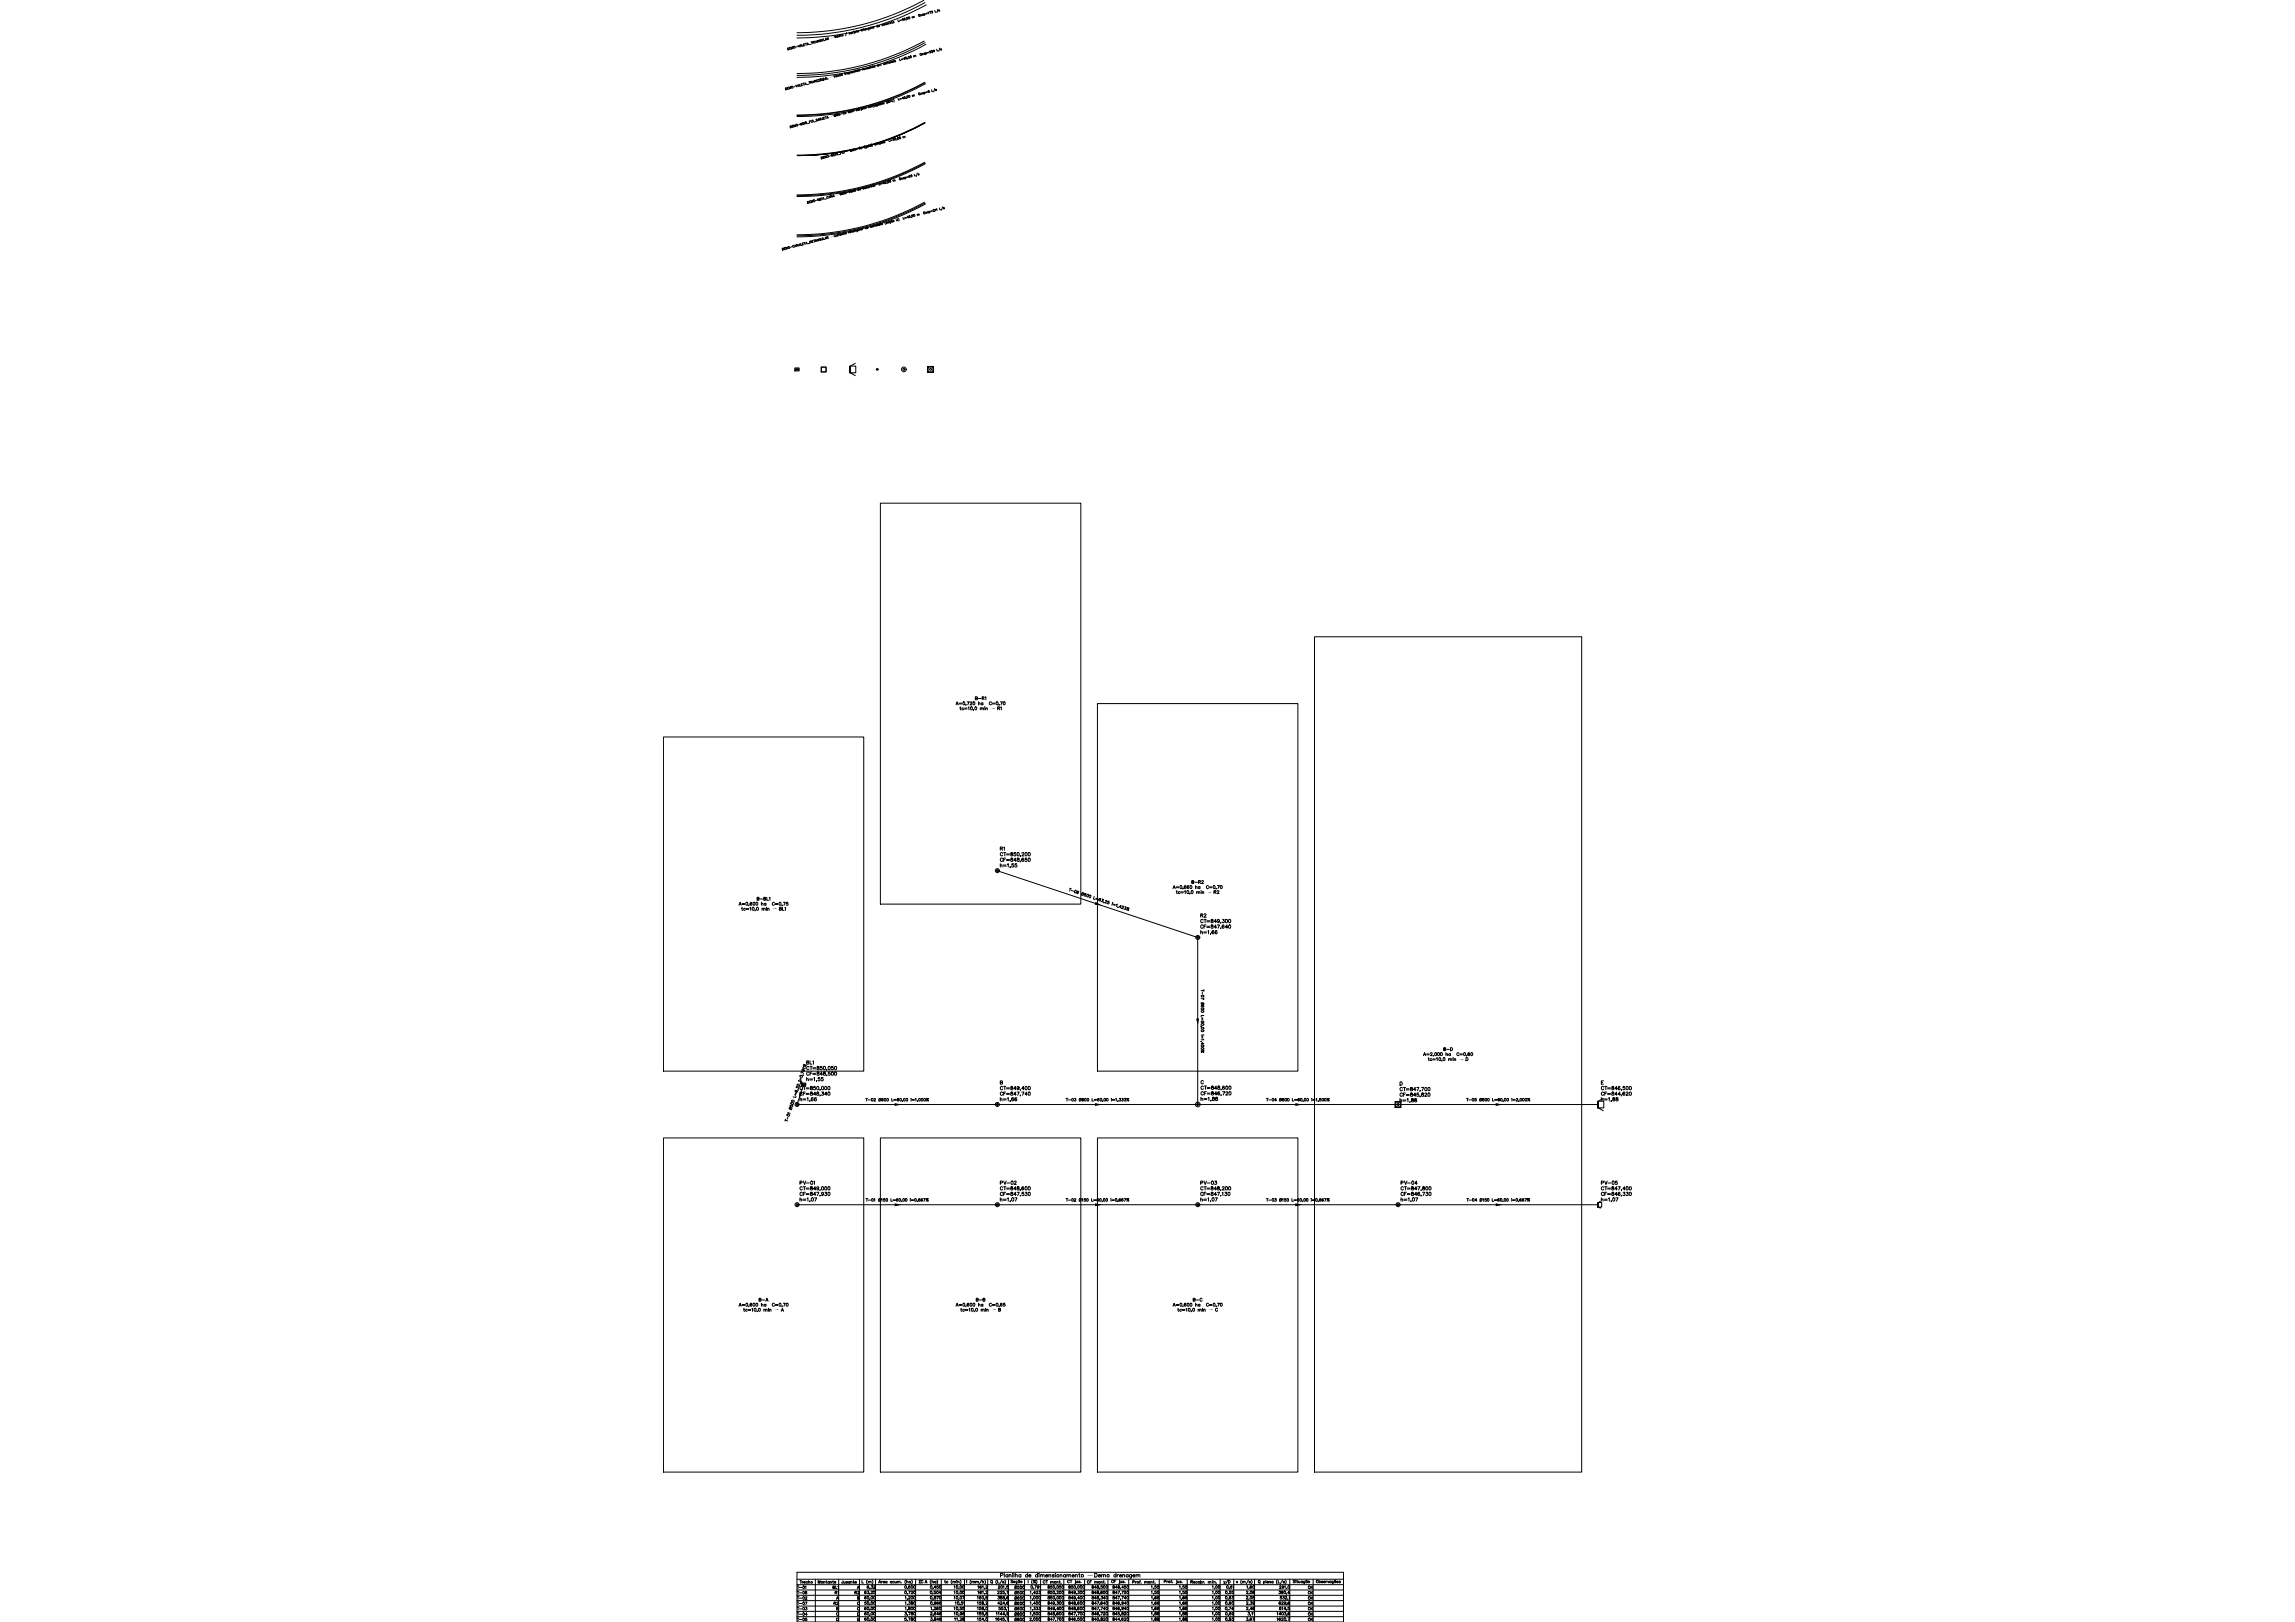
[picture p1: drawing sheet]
<svg xmlns="http://www.w3.org/2000/svg" width="841mm" height="594mm" viewBox="0 0 841 594" stroke-linecap="round" stroke-linejoin="round" font-family="sans-serif">
<defs><g id="words">
<g font-size="4">
<text x="478.4" y="583.1">OK</text>
<text x="478.4" y="594.8">OK</text>
</g>
<g font-size="3.5">
<text x="291" y="584.9">T-06</text>
<text x="304.8" y="584.9">R1</text>
<text x="312.2" y="584.9">R2</text>
<text x="370.8" y="584.9">Ø500</text>
<text x="478.4" y="584.9">OK</text>
<text x="291" y="588.8">T-07</text>
<text x="304.4" y="588.8">R2</text>
<text x="370.8" y="588.8">Ø600</text>
<text x="478.4" y="588.8">OK</text>
</g>
<text font-size="1.9" x="398.7" y="577.6">—</text>
<g font-size="1.6">
<text x="363.2" y="260">→</text>
<text x="442.6" y="327.3">→</text>
<text x="283.3" y="333.4">→</text>
<text x="534.9" y="388.5">→</text>
<text x="284" y="480.3">→</text>
<text x="363.6" y="480.3">→</text>
<text x="443.1" y="480.3">→</text>
</g>
<text font-size="1.4" x="338.5" y="579.8">·</text>
<g font-size="1">
<text x="304.6" y="14.2" transform="rotate(-15 304.6 14.2)">—</text>
<text x="304.3" y="28.7" transform="rotate(-15 304.3 28.7)">—</text>
<text x="304.5" y="43" transform="rotate(-15 304.5 43)">—</text>
<text x="310.3" y="55.9" transform="rotate(-13 310.3 55.9)">—</text>
<text x="306.7" y="71.8" transform="rotate(-15 306.7 71.8)">—</text>
<text x="304.5" y="87.1" transform="rotate(-13 304.5 87.1)">—</text>
</g>
</g></defs>
<!-- layer: PRJ-DRE-BACIA -->
<g fill="none" stroke="#000" stroke-width=".37">
<path d="M322.6 184.3h73.5v146.8h-73.5zM481.7 233.2h97.9v306h-97.9zM350.4 258.2l.3-1.1 .5 1.1M350.5 257.8h.5M351.5 257.8h.9M351.5 257.5h.9M351.7 259.3h.4M351.9 258.9v.9l.3 .2M353.1 259.4a.35 .35 0 0 0-.5-.1 .35 .35 0 0 0 0 .6 .35 .35 0 0 0 .5-.1M353.4 259.3h1M353.4 259.7h1M354 258.1l-.1 .3"/>
<path d="M354.4 257.1h.8l-.6 1.1M354.8 259.1l.2-.2v1.1M355.5 257.3l.2-.2h.4l-.6 1.1h.7M356.8 259.9l-.1 .3M357.4 255.7l.7-.1-.2-.4h-.5v1.1l.7-.1-.2-.5M358.5 255.8h1M358.6 257.6l.4-.2 .2 .8M358.6 257.1v1.1M359.2 259.5l.6-.2v.7M359.2 259.3v.7M359.8 259.5l.5-.2 .1 .7M359.9 255.7h.7v-.5h-.7v1.1"/>
<path d="M360.2 257.6a.34 .34 0 0 0-.5-.1 .34 .34 0 0 0 0 .5 .34 .34 0 0 0 .5 0M360.2 257.4v.8M360.3 255.7l.3 .6M360.8 258.9h.1M360.9 259.3v.7M361 255.4l.3-.2v1.1M361.2 259.5l.6-.2v.7M361.2 259.3v.7M363.3 257.3a.45 .45 0 0 0-.6-.2 .45 .45 0 0 0-.2 .6 .41 .41 0 0 0 .4 .5 .41 .41 0 0 0 .4-.3M363.6 257.8h1M363.6 257.5h1M365.6 259.4l.6-.1 .1-.3-.7-.1v1.1"/>
<path d="M366 259.4l.3 .6M366.2 258.1l-.1 .3M366.6 257.1h.7l-.5 1.1M366.7 259.1l.2-.2v1.1M402.2 257.7h73.4v134.6h-73.4zM243.1 269.9h73.4v122.4h-73.4zM270.8 331.6l.4-1.1 .4 1.1M270.9 331.2h.6M271.8 332.7h.3M271.9 332.3v.9l.3 .2M271.9 330.9h1M271.9 331.3h1"/>
<path d="M273.1 332.8a.35 .35 0 0 0-.5 0 .35 .35 0 0 0 0 .5 .35 .35 0 0 0 .5 0M273.4 332.8h1M273.4 333.1h1M274.4 331.5v.3M274.8 332.5l.3-.2v1.1M275.5 330.6v-.1a.48 .48 0 0 0-.7 .5 .48 .48 0 0 0 .7 .4 .35 .35 0 0 0-.2-.5 .35 .35 0 0 0-.4 .3M276.8 333.3l-.1 .3M277.5 329.2l.6-.1v-.4l-.6-.1v1.1h.6l-.2-.5M278.6 329.3h.9M279 331.1l.6-.2v.7M279 330.5v1.1M279.3 332.9l.5-.2v.7"/>
<path d="M279.3 332.7v.7M279.8 332.9l.6-.2v.7M279.9 329.2l.6-.1 .2-.2-.8-.3v1.1h.6l.2-.3-.3-.2M280.7 331a.35 .35 0 0 0-.6-.1 .35 .35 0 0 0 0 .6 .35 .35 0 0 0 .6-.1M280.7 330.8v.8M280.8 332.4h.1M280.9 332.7v.7M281 328.6v1.1h.6M281.3 332.9l.5-.2v.7M281.3 332.7v.7M281.9 328.9l.3-.3v1.1M283.8 330.7a.45 .45 0 0 0-.6-.2 .45 .45 0 0 0-.2 .6 .42 .42 0 0 0 .3 .5 .42 .42 0 0 0 .5-.3"/>
<path d="M284.1 330.9h1M284.1 331.3h1M285.6 332.8h.6l.1-.4-.7-.1v1.1l.7-.1-.2-.5M286.6 331.5l-.1 .3M286.7 332.3v1.1h.7M287.1 330.5h.7l-.5 1.1M287.6 332.5l.3-.2v1.1M288.7 330.5h-.5v.4a.4 .4 0 0 1 .6 .1 .4 .4 0 0 1-.2 .6 .4 .4 0 0 1-.5-.2M429.9 325.5l.4-1.1 .4 1.1M430 325.1h.6M431 324.8h1M431 325.1h1"/>
<path d="M431 326.6h.4M431.2 326.2v.9l.3 .2M432.4 326.7a.35 .35 0 0 0-.5 0 .35 .35 0 0 0 0 .5 .35 .35 0 0 0 .5-.1M432.7 326.7h1M432.7 327h1M433.5 325.4v.3M434.1 326.4l.2-.2v1.1M434.6 324.5v-.1a.48 .48 0 0 0-.7 .5 .48 .48 0 0 0 .7 .4 .34 .34 0 0 0-.2-.5 .34 .34 0 0 0-.4 .3M435.7 324.5l-.1-.1a.48 .48 0 0 0-.6 .5 .48 .48 0 0 0 .7 .4 .34 .34 0 0 0-.2-.5 .34 .34 0 0 0-.5 .3M436.1 327.3l-.1 .2M436.8 323.1l.6-.2-.2-.4h-.4v1.1l.6-.1-.2-.4M437.9 323.1h.9"/>
<path d="M438.1 324.9l.5-.1 .1 .7M438.1 324.4v1.1M438.5 326.8l.6-.2v.7M438.5 326.6v.7M439.1 326.8l.5-.2 .1 .7M439.2 323.1l.6-.1v-.4l-.6-.1v1.1M439.6 323.1l.3 .5M439.7 324.9a.34 .34 0 0 0-.5-.1 .34 .34 0 0 0 0 .5 .34 .34 0 0 0 .5 0M439.7 324.7v.8M440.1 326.2h.1M440.2 326.6v.7M440.4 322.8l.4-.3 .2 .3-.7 .8h.7"/>
<path d="M440.6 326.8l.5-.2v.7M440.6 326.6v.7M442.9 324.6a.42 .42 0 0 0-.5-.2 .42 .42 0 0 0-.3 .4v.2a.41 .41 0 0 0 .3 .5 .41 .41 0 0 0 .5-.3M443.2 324.8h.9M443.2 325.1h.9M444.9 326.7l.7-.1v-.3l-.7-.1v1.1M445.3 326.7l.3 .6M445.7 325.4l-.1 .3M446.1 326.4l.2-.2 .4 .2-.7 .9h.7M446.2 324.4h.7l-.6 1.1M521.6 386.6l.5-1.1 .4 1.1M521.8 386.3h.6"/>
<path d="M522.8 386h.9M522.8 386.3h.9M523.4 387.7h.3M523.5 387.4v.9l.3 .2M524.2 385.8l.2-.3 .4 .1-.6 1h.7M524.8 387.9a.36 .36 0 0 0-.6 0 .36 .36 0 0 0 0 .5 .36 .36 0 0 0 .6-.1M525.1 387.9h.9M525.1 388.2h.9M525.3 386.6l-.1 .3M526.4 387.6l.3-.2v1.1M528.4 388.4l-.1 .3M529.1 384.2h.6l.1-.4-.7-.1v1.1l.7-.1-.3-.5"/>
<path d="M529.9 386.1l.5-.1 .1 .6M529.9 385.5v1.1M530.2 384.4h.9M530.9 388l.5-.2 .1 .7M530.9 387.7v.8M531.5 388l.5-.2v.7M531.5 386.1a.35 .35 0 0 0-.5-.1 .35 .35 0 0 0 0 .5 .35 .35 0 0 0 .5 0M531.5 385.9v.7M531.5 383.7h.4a.61 .61 0 0 1 .4 .6 .61 .61 0 0 1-.4 .5h-.4zM532.5 387.4h.1M532.5 387.7v.8M532.9 388l.5-.2v.7"/>
<path d="M532.9 387.7v.8M534.7 385.8a.45 .45 0 0 0-.7-.2 .45 .45 0 0 0-.1 .6 .42 .42 0 0 0 .3 .4 .42 .42 0 0 0 .5-.2M535 386h.9M535 386.3h.9M537.2 387.4h.4a.58 .58 0 0 1 .4 .5 .58 .58 0 0 1-.4 .6h-.4zM537.5 386.6l-.1 .3M538.5 385.7v-.1a.47 .47 0 0 0-.6 .5 .47 .47 0 0 0 .6 .4 .33 .33 0 0 0-.1-.5 .33 .33 0 0 0-.5 .3M243.1 416.8h73.4v122.4h-73.4zM322.6 416.8h73.5v122.4h-73.5zM402.2 416.8h73.4v122.4h-73.4zM270.8 478.4l.4-1.1 .4 1.1M270.9 478h.6"/>
<path d="M271.9 477.8h1M271.9 478.1h1M272.5 479.5h.3M272.6 479.2v.9l.3 .2M273.8 479.7a.34 .34 0 0 0-.5 0 .34 .34 0 0 0 0 .4 .34 .34 0 0 0 .5 0M274.2 479.7h.9M274.2 479.9h.9M274.4 478.4v.2M275.5 477.5v-.1a.48 .48 0 0 0-.7 .4 .48 .48 0 0 0 .7 .5 .35 .35 0 0 0-.2-.6 .35 .35 0 0 0-.4 .3M275.5 479.4l.3-.2v1.1M278.2 476h.6v-.4l-.6-.1v1.1h.6l-.2-.6M279 477.9l.6-.2v.7"/>
<path d="M279 477.3v1.1M279.3 476.1h.9M280 479.7l.5-.1v.7M280 479.5v.8M280.5 479.7l.6-.1v.7M280.6 476.6l.5-1.1 .4 1.1M280.7 477.9a.35 .35 0 0 0-.6-.1 .35 .35 0 0 0 0 .5 .35 .35 0 0 0 .6 0M280.7 477.7v.7M280.8 476.2h.5M281.6 479.2h.1M281.6 479.5v.8M281.9 479.7l.6-.1v.7"/>
<path d="M281.9 479.5v.8M283.8 477.6a.45 .45 0 0 0-.6-.2 .45 .45 0 0 0-.2 .6 .42 .42 0 0 0 .3 .4 .42 .42 0 0 0 .5-.2M284.1 477.8h1M284.1 478.1h1M286.5 479.9h.5M286.6 478.4l-.1 .2M287.1 477.3h.7l-.5 1.1M350.4 478.4l.3-1.1 .5 1.1M350.5 478h.5M351.5 477.8h.9M351.5 478.1h.9M352 479.5h.4"/>
<path d="M352.2 479.2v.9l.3 .2M353.4 479.7a.35 .35 0 0 0-.5-.1 .35 .35 0 0 0 0 .6 .35 .35 0 0 0 .5-.1M353.7 479.7h1M353.7 479.9h1M354 478.4l-.1 .2M355 477.5v-.1a.48 .48 0 0 0-.6 .4 .48 .48 0 0 0 .6 .5 .35 .35 0 0 0-.1-.6 .35 .35 0 0 0-.5 .3M355.1 479.4l.2-.2v1.1M357.8 476h.6v-.4l-.6-.1v1.1h.6l-.2-.6M358.6 477.9l.5-.2 .1 .7M358.6 477.3v1.1M358.9 476.1h.9M359.6 479.7l.5-.1v.7"/>
<path d="M359.6 479.5v.8M360.1 479.7l.6-.1v.7M360.2 477.9a.33 .33 0 0 0-.5-.1 .33 .33 0 0 0 0 .5 .33 .33 0 0 0 .5 0M360.2 477.7v.7M360.2 476h.6l.1-.4-.7-.1v1.1h.6l-.1-.6M361.1 479.2h.1M361.2 479.5v.8M361.6 479.7l.5-.1v.7M361.6 479.5v.8M363.3 477.6a.45 .45 0 0 0-.6-.2 .45 .45 0 0 0-.2 .6 .42 .42 0 0 0 .4 .4 .42 .42 0 0 0 .4-.2M363.6 477.8h1M363.6 478.1h1"/>
<path d="M365.9 479.7h.6l.1-.4-.7-.1v1.1l.7-.1-.2-.5M366.2 478.4l-.1 .2M367.2 477.5v-.1a.47 .47 0 0 0-.7 .4 .47 .47 0 0 0 .7 .5 .33 .33 0 0 0-.2-.5 .33 .33 0 0 0-.4 .2M368.3 477.3h-.6v.5a.4 .4 0 0 1 .6 0 .4 .4 0 0 1-.1 .6 .4 .4 0 0 1-.6-.2M429.9 478.4l.4-1.1 .4 1.1M430 478h.6M431 477.8h1M431 478.1h1M431.6 479.5h.3M431.7 479.2v.9l.3 .2M432.9 479.7a.35 .35 0 0 0-.5-.1 .35 .35 0 0 0 0 .6 .35 .35 0 0 0 .5-.1M433.2 479.7h1"/>
<path d="M433.2 479.9h1M433.5 478.4v.2M434.6 477.5v-.1a.48 .48 0 0 0-.7 .4 .48 .48 0 0 0 .7 .5 .34 .34 0 0 0-.2-.5 .34 .34 0 0 0-.4 .2M434.6 479.4l.3-.2v1.1M437.3 476h.6v-.4l-.6-.1v1.1h.6l-.2-.6M438.1 477.9l.5-.2 .1 .7M438.1 477.3v1.1M438.4 476.1h.9M439.1 479.7l.5-.1v.7M439.1 479.5v.8M439.6 479.7l.6-.1v.7M439.7 477.9a.33 .33 0 0 0-.5-.1 .33 .33 0 0 0 0 .5 .33 .33 0 0 0 .5 0"/>
<path d="M439.7 477.7v.7M440.5 475.8a.45 .45 0 0 0-.6-.2 .45 .45 0 0 0-.2 .6 .42 .42 0 0 0 .3 .4 .42 .42 0 0 0 .5-.3M440.6 479.2h.1M440.7 479.5v.8M441.1 479.7l.5-.1 .1 .7M441.1 479.5v.8M442.9 477.6a.45 .45 0 0 0-.6-.2 .45 .45 0 0 0-.2 .6 .42 .42 0 0 0 .3 .4 .42 .42 0 0 0 .5-.2M443.2 477.8h.9M443.2 478.1h.9M445.7 478.4l-.1 .2M446.2 477.3h.7l-.6 1.1M446.2 479.4a.39 .39 0 0 0-.4-.2 .39 .39 0 0 0-.4 .4v.3a.39 .39 0 0 0 .4 .4 .39 .39 0 0 0 .4-.3"/>
<path d="M277.5 480.2l-.1 .3M286.3 480.3l.4-1.1 .4 1.1M357.1 480.2l-.1 .3M436.6 480.2l-.1 .3"/>
<circle cx="353.2" cy="257.6" r=".5"/>
<circle cx="356" cy="259.4" r=".5"/>
<circle cx="356.9" cy="257.6" r=".5"/>
<circle cx="357.6" cy="259.4" r=".5"/>
<circle cx="365.4" cy="257.6" r=".5"/>
<circle cx="368" cy="257.6" r=".49"/>
<circle cx="273.7" cy="331" r=".5"/>
<circle cx="276" cy="332.8" r=".52"/>
<circle cx="276.3" cy="331" r=".5"/>
<circle cx="277.3" cy="331" r=".5"/>
<circle cx="277.6" cy="332.8" r=".51"/>
<circle cx="285.9" cy="331" r=".5"/>
<circle cx="432.8" cy="324.9" r=".5"/>
<circle cx="435.3" cy="326.7" r=".5"/>
<circle cx="436.4" cy="324.9" r=".5"/>
<circle cx="436.9" cy="326.7" r=".5"/>
<circle cx="444.9" cy="324.9" r=".49"/>
<circle cx="447.5" cy="324.9" r=".49"/>
<circle cx="526.1" cy="386" r=".5"/>
<circle cx="527.2" cy="386" r=".5"/>
<circle cx="527.6" cy="387.9" r=".5"/>
<circle cx="528.2" cy="386" r=".5"/>
<circle cx="529.2" cy="387.9" r=".5"/>
<circle cx="536.7" cy="386" r=".49"/>
<circle cx="539.3" cy="386" r=".49"/>
<circle cx="273.7" cy="477.8" r=".5"/>
<circle cx="276.3" cy="477.8" r=".5"/>
<circle cx="276.7" cy="479.7" r=".5"/>
<circle cx="277.3" cy="477.8" r=".5"/>
<circle cx="278.3" cy="479.7" r=".5"/>
<circle cx="285.9" cy="477.8" r=".5"/>
<circle cx="288.5" cy="477.8" r=".5"/>
<circle cx="353.2" cy="477.8" r=".5"/>
<circle cx="355.8" cy="477.8" r=".5"/>
<circle cx="356.3" cy="479.7" r=".5"/>
<circle cx="356.9" cy="477.8" r=".5"/>
<circle cx="357.9" cy="479.7" r=".5"/>
<circle cx="365.4" cy="477.8" r=".5"/>
<circle cx="432.8" cy="477.8" r=".5"/>
<circle cx="435.4" cy="477.8" r=".5"/>
<circle cx="435.8" cy="479.7" r=".49"/>
<circle cx="436.4" cy="477.8" r=".5"/>
<circle cx="437.4" cy="479.7" r=".5"/>
<circle cx="444.9" cy="477.8" r=".49"/>
<circle cx="447.5" cy="477.8" r=".49"/>
</g>
<!-- layer: PRJ-DRE-BL -->
<path d="M293.7 396.7h1.6v1.1h-1.6zM294 397h1.1v.4h-1.1zM294 397.2h1.1" fill="none" stroke="#000" stroke-width=".37"/>
<!-- layer: PRJ-DRE-TEXTO -->
<g fill="none" stroke="#000" stroke-width=".37">
<path d="M366.6 310.8l.7-.1v-.4l-.7-.1v1.2M366.6 317l.6-.2v.8M366.6 316.3v1.3M367 310.8l.4 .6M367.5 312.6a.46 .46 0 0 0-.6-.3 .46 .46 0 0 0-.3 .4v.3a.46 .46 0 0 0 .3 .5 .46 .46 0 0 0 .6-.3M367.5 314.6a.46 .46 0 0 0-.6-.3 .46 .46 0 0 0-.3 .5v.3a.46 .46 0 0 0 .3 .4 .46 .46 0 0 0 .6-.3M367.7 316.8h1M367.7 317.2h1M367.8 310.4l.3-.2v1.2M367.8 312.3h.8M367.8 314.9h.5M368.2 312.3v1.2"/>
<path d="M368.6 314.3h-.8v1.2M368.9 312.8h1M368.9 313.1h1M368.9 314.8h1M368.9 315.2h1M369.2 316.6l.3-.3v1.3M370.2 317.5l-.1 .3M370.5 312.3v.3l.3 .2a.37 .37 0 0 1 .4 .4 .37 .37 0 0 1-.5 .3 .4 .4 0 0 1-.3-.5 .4 .4 0 0 1 .5-.3l.2-.4zM370.5 314.3v.4l.3 .1a.37 .37 0 0 1 .4 .5 .37 .37 0 0 1-.5 .2 .4 .4 0 0 1-.3-.5 .4 .4 0 0 1 .5-.2l.2-.5zM371.4 316.3h-.6v.5a.43 .43 0 0 1 .6 0 .43 .43 0 0 1 0 .7 .43 .43 0 0 1-.7-.2M372.2 312.3h-.6v.5a.42 .42 0 0 1 .6 0 .42 .42 0 0 1-.1 .6 .42 .42 0 0 1-.6-.2M372.4 315.1h-.9l.6-.8v1.2"/>
<path d="M372.6 316.3h-.6l-.1 .5a.44 .44 0 0 1 .7 .1 .44 .44 0 0 1-.1 .6 .44 .44 0 0 1-.6-.2M372.8 314.3v.4l.4 .1a.37 .37 0 0 1 .3 .5 .37 .37 0 0 1-.5 .2 .4 .4 0 0 1-.3-.5 .4 .4 0 0 1 .6-.2l.1-.5zM374 313.4l-.2 .3M374 315.4l-.2 .3M374.5 312.6v-.1a.37 .37 0 0 1 .4-.2 .37 .37 0 0 1 .3 .3l-.8 .9h.8M375.2 314.5l-.1-.2a.54 .54 0 0 0-.7 .6 .54 .54 0 0 0 .8 .5 .39 .39 0 0 0-.2-.6 .39 .39 0 0 0-.6 .3M376.3 314.3h-.6v.5a.43 .43 0 0 1 .6 0 .43 .43 0 0 1 0 .6 .43 .43 0 0 1-.7-.1M392 325.3l.6 .3M392.3 325.4l-.3 1M392.6 326.2l.8 .2M395.3 326.6l-.2-.2a.5 .5 0 0 0-.5 .3 .5 .5 0 0 0 .2 .6h.3a.3 .3 0 0 0-.1-.5 .3 .3 0 0 0-.4 .1M397.3 327.1l-1.1 .7"/>
<path d="M398 327.3l-.4-.1-.2 .4a.34 .34 0 0 1 .5 .2 .34 .34 0 0 1-.2 .4 .34 .34 0 0 1-.4-.3M401 328.4l-.3 .9 .5 .2M401.5 329.2l.8 .3M401.6 329l.8 .2M403.4 329.3v-.1a.43 .43 0 0 0-.7 .2 .43 .43 0 0 0 .5 .6 .32 .32 0 0 0 0-.5 .32 .32 0 0 0-.5 .1M403.9 329.3l.5 .2-.3 .3a.34 .34 0 0 1-.1 .5 .34 .34 0 0 1-.5-.3M404.5 330.5l-.2 .2M405.1 330l.2-.2 .3 .3-.8 .5 .6 .2M406.5 330.2l-.4-.2-.2 .4a.36 .36 0 0 1 .5 .2 .36 .36 0 0 1-.2 .5 .36 .36 0 0 1-.5-.3M407.7 330.9l-.2 .6M407.7 330.6h.1M407.8 331.4l.8 .2"/>
<path d="M407.9 331.1l.8 .3M409.2 331.3l.2-.2-.2 1M409.7 332.2l-.1 .2M410.8 332.3l-.6-.2 .6-.5-.3 .9M411.2 332l.3-.2 .3 .3-.9 .6 .7 .2M412.2 332.1l.5 .1-.4 .3a.33 .33 0 0 1 .2 .4 .33 .33 0 0 1-.3 .2 .33 .33 0 0 1-.3-.3M413.3 332.4l-.3 .3v-.3l.8 .2-1.1 .7M413.3 333.3h.3l-.2 .2zM440 335.3l.7-.1 .1-.3-.8-.2v1.2M440.4 335.3l.4 .6M440.9 337a.43 .43 0 0 0-.5-.3 .43 .43 0 0 0-.4 .5v.3a.43 .43 0 0 0 .4 .5 .43 .43 0 0 0 .5-.3M440.9 339.1a.43 .43 0 0 0-.5-.3 .43 .43 0 0 0-.4 .4v.3a.43 .43 0 0 0 .4 .5 .43 .43 0 0 0 .5-.3"/>
<path d="M441.2 336.7h.8M441.2 339.4h.5M441.3 335l.2-.3 .5 .2-.8 1h.8M441.6 336.7v1.3M442 338.8h-.8v1.2M442.3 337.2h1M442.3 337.6h1M442.3 339.3h1M442.3 339.7h1M443.9 336.8v.4a.49 .49 0 0 1 .6 .1 .49 .49 0 0 1 0 .6l-.2 .1a.37 .37 0 0 1-.5-.3 .37 .37 0 0 1 .3-.5h.4v-.4zM443.9 338.8v.4a.51 .51 0 0 1 .6 .2 .51 .51 0 0 1 0 .6h-.2a.37 .37 0 0 1-.5-.3 .37 .37 0 0 1 .3-.4l.4-.1v-.4zM445.8 337.5h-.8l.5-.8v1.3"/>
<path d="M445.8 339.6h-.8l.5-.8v1.2M446.1 338.8h.8l-.5 1.2M446.9 337.2a.39 .39 0 0 1-.6 .2 .39 .39 0 0 1-.1-.6 .39 .39 0 0 1 .6 .1l-.1 1-.5-.1M447.4 337.9l-.1 .3M447.4 340l-.1 .2M448 336.7h.6l-.3 .5h.3a.44 .44 0 0 1-.1 .7 .44 .44 0 0 1-.7-.2M448.6 338.9l-.1-.1a.55 .55 0 0 0-.7 .5 .55 .55 0 0 0 .8 .5 .39 .39 0 0 0-.2-.6 .39 .39 0 0 0-.6 .4M449.9 339.6h-.9l.6-.8v1.2M440 341.4l.6-.1v.7M440 340.8v1.2M441.1 341.3h1M441.1 341.7h1"/>
<path d="M442.6 341.1l.3-.3v1.2M443.7 342l-.1 .3M444.8 341v-.1a.55 .55 0 0 0-.7 .5 .55 .55 0 0 0 .6 .6l.1-.1a.38 .38 0 0 0-.1-.5 .38 .38 0 0 0-.5 0l-.1 .2M446 341l-.1-.1a.55 .55 0 0 0-.6 .5 .55 .55 0 0 0 .6 .6v-.7h-.3l-.3 .3M440 375.8l.2 .1M440.2 362.8h1M440.2 367.3l1 .7M440.2 379.1h.6M440.4 373.9a.35 .35 0 0 0-.2 .5 .35 .35 0 0 0 .5 .2 .35 .35 0 0 0 0-.6l.5 .1v.4M440.5 372.8v.8M440.5 379.4v.9M440.5 368.3a.3 .3 0 0 1 .3 .4 .3 .3 0 0 1-.5 .1 .3 .3 0 0 1-.1-.4 .49 .49 0 0 1 .6-.2 .49 .49 0 0 1 .3 .6h-.1"/>
<path d="M440.6 363.3v.8M440.7 372.8v.8M440.7 379.4v.9M441.1 379h.1M441.2 365.4v.7l-1-.5M441.2 372h-1v.5M441.2 362.4v.7M291.5 399.3a.42 .42 0 0 0 .2 .7 .42 .42 0 0 0 .5-.4 .31 .31 0 0 0-.4 0 .31 .31 0 0 0 0 .4M291.7 398.4l.2-.5 .2 .4a.33 .33 0 0 1 .6-.1 .34 .34 0 0 1-.3 .6M292.4 399.1l.3 .2M292.6 395.9h.1M292.9 396l.6 .1"/>
<path d="M293.1 397.3l-.2 .6-.7-.8v.6M293.2 397.1l.4-1.2 .5 1.2M293.3 396.7h.6M293.3 394.9l-.2 .8M293.5 393l.2-.6 .8 .8M293.6 394.9l-.3 .8M294 398.2a.43 .43 0 0 0-.5-.3 .43 .43 0 0 0-.3 .5v.3a.43 .43 0 0 0 .3 .4 .43 .43 0 0 0 .5-.3M294.3 393.7l.2 .1M294.3 391.3l-.1-.3 .9 .4M294.3 391.7l.1 .1a.31 .31 0 0 1 0 .4 .31 .31 0 0 1-.5-.1 .31 .31 0 0 1 .2-.4l.6 .2-.1 .5M294.4 390.4l.2 .2-.3-.1 .3-.7 .6 1.1M294.4 397.9h.8"/>
<path d="M294.8 397.9v1.2M295.1 400h-.7v1.2M295.2 390.1l.2 .2zM295.4 398.5h1.1M295.4 398.8h1.1M295.6 389.1h.7l.1-.3-.8-.3v1.3l.7-.1 .1-.3-.3-.3M295.6 395.3l.6-.2v.8M295.6 394.6v1.3M296.5 390.9a.43 .43 0 0 0-.5-.3 .43 .43 0 0 0-.4 .4v.3a.43 .43 0 0 0 .4 .5 .43 .43 0 0 0 .5-.3M296.5 392.9a.43 .43 0 0 0-.5-.3 .43 .43 0 0 0-.4 .5v.3a.43 .43 0 0 0 .4 .4 .43 .43 0 0 0 .5-.3M296.7 395.2h1.1M296.7 395.5h1.1"/>
<path d="M296.8 388.5v1.3h.7M296.8 390.6h.8M296.8 393.2h.5M297.1 398v.3a.51 .51 0 0 1 .5 .2 .51 .51 0 0 1 0 .6h-.5a.61 .61 0 0 1 0-.6 .61 .61 0 0 1 .6-.3l-.2-.3zM297.2 390.6v1.2M297.6 392.6h-.8v1.2M297.8 388.8l.3-.3v1.3M297.9 391.1h1M297.9 391.5h1M297.9 393.1h1M297.9 393.5h1M298.2 394.9l.3-.3v1.3"/>
<path d="M298.8 397.9h-.6v.6a.43 .43 0 0 1 .6-.1 .43 .43 0 0 1-.1 .7 .43 .43 0 0 1-.6-.2M299.3 395.8l-.1 .3M299.5 390.6v.4a.49 .49 0 0 1 .6 .1 .49 .49 0 0 1 0 .6l-.2 .1a.37 .37 0 0 1-.5-.3 .37 .37 0 0 1 .3-.4l.4-.1v-.4zM299.5 392.7v.3a.51 .51 0 0 1 .6 .2 .51 .51 0 0 1 0 .6h-.2a.37 .37 0 0 1-.5-.2 .37 .37 0 0 1 .3-.5l.4-.1v-.3zM300.4 394.6h-.6v.6a.44 .44 0 0 1 .7 0 .44 .44 0 0 1-.1 .7 .44 .44 0 0 1-.7-.2M300.6 399.1l-.2 .3M301.1 400h.7l-.4 .4a.39 .39 0 0 1 .5 .5 .39 .39 0 0 1-.6 .3l-.3-.2M301.2 390.6h-.5l-.1 .5a.43 .43 0 0 1 .7 0 .43 .43 0 0 1-.1 .6 .43 .43 0 0 1-.6-.1M301.4 393.4h-.8l.5-.8v1.2M301.6 394.6h-.6l-.1 .6a.43 .43 0 0 1 .7 0 .43 .43 0 0 1-.1 .6 .43 .43 0 0 1-.6-.1M301.8 392.7v.3a.45 .45 0 0 1 .6 .2 .45 .45 0 0 1-.1 .6h-.5a.61 .61 0 0 1 .1-.6 .61 .61 0 0 1 .6-.3l-.1-.2zM302.3 398a.56 .56 0 0 1 .7 .5 .56 .56 0 0 1-.7 .6z"/>
<path d="M303 391.7l-.1 .3M303 393.8l-.1 .3M304.2 392.6h-.6l-.1 .5a.44 .44 0 0 1 .7 0 .44 .44 0 0 1-.1 .7 .44 .44 0 0 1-.7-.2M305.3 390.6h-.5l-.1 .5a.43 .43 0 0 1 .6 0 .43 .43 0 0 1 0 .6 .43 .43 0 0 1-.7-.1M366.6 396.5l.7-.1v-.4l-.7-.1v1.2h.7l.1-.4-.3-.2M367.5 398.2a.46 .46 0 0 0-.6-.3 .46 .46 0 0 0-.3 .5v.3a.46 .46 0 0 0 .3 .4 .46 .46 0 0 0 .6-.3M367.8 397.9h.8M368.2 397.9v1.2M368.6 400h-.8v1.2M368.9 398.5h1M368.9 398.8h1M370.5 398v.3l.7 .5a.38 .38 0 0 1-.5 .3 .38 .38 0 0 1-.2-.6l.6-.4z"/>
<path d="M372.4 398.8h-.9l.6-.9v1.2M372.7 400h.8l-.6 1.2M373.5 398.3a.38 .38 0 0 1-.5 .4 .38 .38 0 0 1-.2-.6 .38 .38 0 0 1 .6 0v.8l-.3 .2-.4-.1M374 399.1l-.2 .3M374.4 400h.8l-.5 1.2M375.3 398.8h-.9l.6-.9v1.2M375.8 398a.56 .56 0 0 1 .6 .5 .56 .56 0 0 1-.6 .6zM440 381.4l.2 .1M440.2 382.3h1l-.7-.4v.6M440.2 384.7l1 .8v-.7l-.4-.1 .4 .2M440.2 385.2l.3 .2zM441 396a.46 .46 0 0 0-.5-.3 .46 .46 0 0 0-.4 .5v.3a.46 .46 0 0 0 .4 .5 .46 .46 0 0 0 .5-.3"/>
<path d="M441 398.1a.46 .46 0 0 0-.5-.3 .46 .46 0 0 0-.4 .4v.3a.46 .46 0 0 0 .4 .5 .46 .46 0 0 0 .5-.3M441 380.6l.2 .2h-1M441.3 397.8h.9M441.7 397.8v1.2M442.1 399.9h-.8v1.2M442.4 398.3h1M442.4 398.7h1M444 397.9v.3l.7 .4a.38 .38 0 0 1-.5 .4 .38 .38 0 0 1-.1-.6l.6-.4zM444 399.9l-.1 .2 .5 .3a.37 .37 0 0 1 .3 .4 .37 .37 0 0 1-.5 .3l-.3-.6 .8-.5zM445.9 398.6h-.8l.5-.8v1.2M446.4 397.9v.3l.6 .4a.38 .38 0 0 1-.5 .4 .38 .38 0 0 1-.1-.6l.6-.4zM447.5 399l-.1 .3"/>
<path d="M448 399.9h.8l-.6 1.2M448.7 398l-.1-.1a.55 .55 0 0 0-.6 .5 .55 .55 0 0 0 .6 .6 .38 .38 0 0 0-.1-.7 .38 .38 0 0 0-.5 .3M513 396.3h.5a.65 .65 0 0 1 .4 .6 .65 .65 0 0 1-.4 .6h-.5zM513.9 398.6a.46 .46 0 0 0-.5-.3 .46 .46 0 0 0-.4 .5v.2a.46 .46 0 0 0 .4 .5 .46 .46 0 0 0 .5-.3M514.3 398.3h.8M514.7 398.3v1.2M515.3 398.8h1.1M515.3 399.2h1.1M517 398.3v.4l.3 .1a.37 .37 0 0 1 .4 .5 .37 .37 0 0 1-.6 .2l-.3-.4 .8-.6zM518.9 399.1h-.9l.6-.8v1.2M519.2 398.3h.8l-.6 1.2M520.4 399.5l-.1 .2"/>
<path d="M520.9 398.3h.8l-.5 1.2M586.8 396.5h.5M587.6 395.9h-.8v1.2h.8M587.7 398.2a.46 .46 0 0 0-.5-.3 .46 .46 0 0 0-.4 .5v.3a.46 .46 0 0 0 .4 .4 .46 .46 0 0 0 .5-.3M588.1 397.9h.8M588.5 397.9v1.2M588.8 400h-.7v1.2M589.1 398.5h1.1M589.1 398.8h1.1M590.8 398v.3l.6 .5a.38 .38 0 0 1-.5 .3 .38 .38 0 0 1-.1-.6l.6-.4zM592.7 398.8h-.9l.6-.9v1.2M593.6 398.1v-.1a.55 .55 0 0 0-.6 .5 .55 .55 0 0 0 .6 .6v-.1a.38 .38 0 0 0-.1-.6 .38 .38 0 0 0-.5 .1v.3"/>
<path d="M594.2 399.1l-.1 .3M595.4 397.9h-.6v.6a.42 .42 0 0 1 .6 0 .42 .42 0 0 1-.1 .6 .42 .42 0 0 1-.6-.2M597.8 398.5l-.1-.5a.56 .56 0 0 0-.7 .5 .56 .56 0 0 0 .7 .6l.1-.5M287.7 410.3l1 .3M287.9 409.9l-.2 .7M288.7 409.2l-.2 .7M288.8 407.8l-.1-.3 .9 .3M289.3 405.5l.7 1M289.6 404.7l-.1 .4 .4 .2a.35 .35 0 0 1 .1-.5 .35 .35 0 0 1 .5 .2 .35 .35 0 0 1-.3 .4M291.5 400.3l-.2 .8M291.7 401.5l-.2 .5-.9-.3M291.8 400.4l-.3 .8"/>
<path d="M293.2 402.6l.6-.1v.7M293.2 402v1.2M294 400.2a.48 .48 0 0 0-.7-.2 .48 .48 0 0 0-.1 .7 .44 .44 0 0 0 .3 .5 .44 .44 0 0 0 .5-.3M294.3 402.5h1M294.3 402.9h1M294.4 400.5h.5M295.4 400.5h1.1M295.4 400.8h1.1M295.8 402.2l.3-.2v1.2M296.8 403.2l-.1 .3M297.1 400v.4a.51 .51 0 0 1 .5 .1 .51 .51 0 0 1 0 .6h-.5a.51 .51 0 0 1 0-.6 .51 .51 0 0 1 .5-.1v-.4zM298 402.2l-.1-.1a.55 .55 0 0 0-.6 .5 .55 .55 0 0 0 .6 .6 .37 .37 0 0 0 0-.7 .37 .37 0 0 0-.6 .3"/>
<path d="M299 400.8h-.9l.6-.8v1.2M299.2 402.2l-.1-.1a.53 .53 0 0 0-.7 .5 .53 .53 0 0 0 .8 .4 .38 .38 0 0 0-.3-.5 .38 .38 0 0 0-.5 .3M299.4 400v.4a.51 .51 0 0 1 .5 .1 .51 .51 0 0 1 .1 .6h-.6a.51 .51 0 0 1 0-.6 .51 .51 0 0 1 .6-.1v-.4zM300.6 401.1l-.2 .3M303.1 400.8h-.9l.6-.8v1.2M317.2 402.3h.7M317.6 402.3v1M318.1 402.9h.8M320.3 402.5l.2-.2 .3 .2-.6 .8h.7M322.8 402.3l-.8 1M323.6 402.4l-.2-.1a.47 .47 0 0 0-.3 .5 .47 .47 0 0 0 .5 .4 .31 .31 0 0 0 0-.5 .31 .31 0 0 0-.5 .2M326.8 402.3v1h.5"/>
<path d="M327.5 402.7h.9M327.5 403h.9M329.3 402.4l-.2-.1a.47 .47 0 0 0-.4 .5 .47 .47 0 0 0 .5 .4 .31 .31 0 0 0 0-.5 .31 .31 0 0 0-.4 .2M330.7 403.2l-.1 .3M333.8 402.4h.1M333.9 402.6v.7M334.2 402.7h.9M334.2 403h.9M335.4 402.5l.3-.2v1M336.3 403.2l-.1 .3M339.7 402.3l-.2 .3 .1-.3h.7l-.9 1M340 403l.2 .2z"/>
<path d="M366.6 402.6l.6-.1v.7M366.6 402v1.2M367.5 400.2a.52 .52 0 0 0-.8 0 .52 .52 0 0 0 0 .7 .52 .52 0 0 0 .8 0M367.7 402.5h1M367.7 402.9h1M367.8 400.5h.5M368.9 400.5h1M368.9 400.8h1M369.2 402.2l.3-.2v1.2M370.2 403.2l-.1 .3M370.5 400v.4l.7 .4a.38 .38 0 0 1-.5 .4 .38 .38 0 0 1-.2-.7l.6-.4zM371.4 402.2l-.1-.1a.55 .55 0 0 0-.6 .5 .55 .55 0 0 0 .6 .6 .38 .38 0 0 0 0-.7 .38 .38 0 0 0-.6 .3"/>
<path d="M372.4 400.8h-.9l.6-.8v1.2M372.6 402.2l-.1-.1a.56 .56 0 0 0-.6 .5 .56 .56 0 0 0 .5 .6 .38 .38 0 0 0 0-.7 .38 .38 0 0 0-.5 .3M374 401.1l-.2 .3M376.5 400.8h-.9l.6-.8v1.2M390.7 402.3h.6M391 402.3v1M391.5 402.9h.8M393.7 402.3h.6l-.3 .3a.32 .32 0 0 1 .2 .6 .32 .32 0 0 1-.5-.1M396.2 402.3l-.7 1M397 402.4l-.1-.1a.47 .47 0 0 0-.4 .5 .47 .47 0 0 0 .5 .4 .31 .31 0 0 0 0-.5 .31 .31 0 0 0-.5 .2M400.2 402.3v1h.5M401 402.7h.8"/>
<path d="M401 403h.8M402.8 402.4l-.3-.1a.47 .47 0 0 0-.4 .5 .47 .47 0 0 0 .5 .4 .31 .31 0 0 0 0-.5 .31 .31 0 0 0-.4 .2M404.2 403.2l-.2 .3M407.2 402.4h.1M407.3 402.6v.7M407.6 402.7h.9M407.6 403h.9M408.9 402.5l.2-.2v1M409.7 403.2l-.1 .3M410.2 402.3h.5l-.3 .3a.34 .34 0 0 1 .3 .4 .34 .34 0 0 1-.3 .3 .34 .34 0 0 1-.4-.2M411.1 402.3h.5l-.3 .3a.34 .34 0 0 1 .3 .4 .34 .34 0 0 1-.2 .3 .34 .34 0 0 1-.4-.2M412 402.3h.5l-.3 .3a.32 .32 0 0 1 .4 .3 .32 .32 0 0 1-.3 .4 .32 .32 0 0 1-.4-.2"/>
<path d="M413.1 402.3l-.1 .3v-.3h.7l-.8 1M413.4 403l.2 .2zM440.1 402.5l.6-.1 .1 .7M440.1 401.9v1.2M441 400.1a.46 .46 0 0 0-.5-.2 .46 .46 0 0 0-.4 .4v.3a.46 .46 0 0 0 .4 .5 .46 .46 0 0 0 .5-.3M441.2 402.4h1.1M441.2 402.7h1.1M441.3 400.4h.5M442.4 400.4h1M442.4 400.7h1M442.7 402.1l.3-.2v1.2M443.8 403l-.1 .3"/>
<path d="M444.4 401.9v.4a.51 .51 0 0 1 .5 .1 .51 .51 0 0 1 .1 .6l-.8-.1 .8-.7v-.3zM445.5 401.9v.4l.4 .1a.37 .37 0 0 1 .3 .5 .37 .37 0 0 1-.5 .2 .4 .4 0 0 1-.2-.5 .4 .4 0 0 1 .5-.2l.1-.5zM445.9 400.7h-.8l.5-.8v1.2M447 400l-.1-.1a.53 .53 0 0 0-.7 .5 .53 .53 0 0 0 .8 .5 .38 .38 0 0 0-.3-.6 .38 .38 0 0 0-.5 .4M447.5 401l-.1 .3M449.2 400.1a.37 .37 0 0 1 .4-.3 .37 .37 0 0 1 .3 .4l-.7 .9h.8M464.1 402.3h.6M464.4 402.3v1M464.9 402.9h.9M467.8 402.9h-.7l.4-.6v1M469.6 402.3l-.7 1M470 402.4l.6 .5a.34 .34 0 0 1-.4 .4 .34 .34 0 0 1-.3-.4 .34 .34 0 0 1 .5-.3l.1-.2z"/>
<path d="M473.6 402.3v1h.6M474.4 402.7h.8M474.4 403h.8M476.2 402.4l-.2-.1a.47 .47 0 0 0-.4 .5 .47 .47 0 0 0 .5 .4 .31 .31 0 0 0 0-.5 .31 .31 0 0 0-.5 .2M477.6 403.2l-.1 .3M480.7 402.4h.1M480.7 402.6v.7M481.1 402.7h.8M481.1 403h.8M482.3 402.5l.2-.2v1M483.1 403.2l-.1 .3M484 402.3h-.4l-.1 .4a.34 .34 0 0 1 .5 0 .34 .34 0 0 1 0 .5 .34 .34 0 0 1-.5-.1"/>
<path d="M486.5 402.3l.1 .2-.2 .1v-.3h.7l-.8 1M486.8 403l.3 .2zM513 403l.6-.2 .1 .8M513 402.4v1.2M513.9 400.6a.46 .46 0 0 0-.5-.3 .46 .46 0 0 0-.4 .5v.3a.46 .46 0 0 0 .4 .4 .46 .46 0 0 0 .5-.3M514.1 402.9h1.1M514.1 403.2h1.1M514.3 400.9h.4M515 400.3h-.7v1.2M515.3 400.9h1.1M515.3 401.2h1.1M515.7 402.6l.3-.2v1.2"/>
<path d="M516.7 403.5l-.1 .3M517 400.4v.3l.7 .4a.38 .38 0 0 1-.5 .5 .38 .38 0 0 1-.2-.7l.6-.4zM517.3 402.4v.4a.51 .51 0 0 1 .6 .1 .51 .51 0 0 1 0 .6h-.7v-.4l.7-.5-.2-.2zM518.5 402.4l-.1 .2a.63 .63 0 0 1 .6 .9l-.4 .1a.41 .41 0 0 1-.2-.5 .41 .41 0 0 1 .5-.3l.1-.4zM518.9 401.1h-.9l.6-.8v1.2M519.9 400.3h-.6l-.1 .6a.43 .43 0 0 1 .7-.1 .43 .43 0 0 1-.1 .7 .43 .43 0 0 1-.6-.2M520.4 401.5l-.1 .3M521 400.4v.3a.51 .51 0 0 1 .6 .2 .51 .51 0 0 1 0 .6l-.6-.1v-.4l.7-.4-.2-.3zM522.1 400.6a.36 .36 0 0 1 .4-.3 .36 .36 0 0 1 .4 .4l-.8 .8h.8M523.4 400.4a.56 .56 0 0 1 .7 .6 .56 .56 0 0 1-.7 .5zM537.4 402.3h.7M537.8 402.3v1"/>
<path d="M538.3 402.9h.8M541 402.3h-.5v.4a.35 .35 0 0 1 .5 0 .35 .35 0 0 1-.1 .6 .35 .35 0 0 1-.5-.2M543 402.3l-.8 1M543.3 402.4l.6 .5-.1 .3-.5-.1 .5-.7zM546.9 402.3v1h.6M547.7 402.7h.9M547.7 403h.9M549.5 402.4l-.2-.1a.47 .47 0 0 0-.4 .5 .47 .47 0 0 0 .5 .4 .31 .31 0 0 0 0-.5 .31 .31 0 0 0-.5 .2M550.9 403.2l-.1 .3M554 402.4h.1M554.1 402.6v.7M554.4 402.7h.8"/>
<path d="M554.4 403h.8M555.7 402.5l.1-.2 .4 .2-.6 .8h.7M556.6 403.2l-.1 .3M560 402.3l-.1 .3v-.3h.7l-.8 1M560.4 403l.2 .2zM586.8 402.6l.6-.1 .1 .7M586.8 402v1.2M587.7 400.2a.52 .52 0 0 0-.7 0 .52 .52 0 0 0 0 .7 .52 .52 0 0 0 .7 0M588 402.5h1M588 402.9h1M588.1 400.5h.4M589.1 400.5h1.1"/>
<path d="M589.1 400.8h1.1M589.4 402.2l.3-.2v1.2M590.5 403.2l-.1 .3M590.8 400v.4l.6 .4a.38 .38 0 0 1-.5 .4 .38 .38 0 0 1-.1-.7l.6-.4zM591.1 402.1v.3a.51 .51 0 0 1 .6 .2 .51 .51 0 0 1 0 .6h-.2a.37 .37 0 0 1-.5-.2 .37 .37 0 0 1 .3-.5l.4-.1v-.3zM592.2 402.1v.3l.8 .4-.1 .3-.5 .1a.41 .41 0 0 1-.2-.5 .41 .41 0 0 1 .5-.2l.1-.4zM592.7 400.8h-.9l.6-.8v1.2M593.9 400.8h-.9l.6-.8v1.2M594.2 401.1l-.1 .3M595.4 400.1l-.1-.1a.55 .55 0 0 0-.6 .5 .55 .55 0 0 0 .6 .6 .38 .38 0 0 0 0-.6 .38 .38 0 0 0-.6 .3M595.9 400.2a.37 .37 0 0 1 .4-.2 .37 .37 0 0 1 .3 .3l-.7 .9h.8M597.8 400.5l-.1-.5a.56 .56 0 0 0-.7 .6 .56 .56 0 0 0 .7 .5l.1-.4"/>
<circle cx="373.1" cy="312.8" r=".55"/>
<circle cx="376" cy="312.8" r=".55"/>
<circle cx="377.2" cy="312.8" r=".55"/>
<circle cx="377.2" cy="314.8" r=".55"/>
<circle cx="394.1" cy="326.5" r=".45"/>
<circle cx="396.7" cy="327.4" r=".45"/>
<circle cx="398.6" cy="328" r=".45"/>
<circle cx="399.5" cy="328.3" r=".45"/>
<circle cx="449.4" cy="337.3" r=".55"/>
<circle cx="450.6" cy="337.3" r=".55"/>
<circle cx="450.6" cy="339.3" r=".55"/>
<circle cx="440.7" cy="370.5" r=".45"/>
<circle cx="440.7" cy="369.5" r=".45"/>
<circle cx="440.7" cy="376.6" r=".45"/>
<circle cx="440.7" cy="377.6" r=".45"/>
<circle cx="440.7" cy="364.8" r=".45"/>
<circle cx="440.7" cy="375.2" r=".45"/>
<circle cx="440.7" cy="367.6" r=".45"/>
<circle cx="293.6" cy="394.2" r=".44"/>
<circle cx="299.7" cy="398.5" r=".57"/>
<circle cx="301.4" cy="398.5" r=".57"/>
<circle cx="302.1" cy="391.1" r=".55"/>
<circle cx="303.8" cy="398.5" r=".57"/>
<circle cx="303.9" cy="391.1" r=".55"/>
<circle cx="305" cy="393.2" r=".55"/>
<circle cx="306.2" cy="391.1" r=".55"/>
<circle cx="306.2" cy="393.2" r=".55"/>
<circle cx="377.2" cy="398.5" r=".57"/>
<circle cx="440.7" cy="383.1" r=".45"/>
<circle cx="440.7" cy="384" r=".45"/>
<circle cx="449.6" cy="398.3" r=".57"/>
<circle cx="450.7" cy="398.3" r=".57"/>
<circle cx="522.5" cy="398.8" r=".55"/>
<circle cx="523.7" cy="398.8" r=".55"/>
<circle cx="596.3" cy="398.5" r=".57"/>
<circle cx="288.8" cy="408.4" r=".46"/>
<circle cx="289.7" cy="406" r=".44"/>
<circle cx="290.2" cy="404.2" r=".45"/>
<circle cx="290.5" cy="403.3" r=".45"/>
<circle cx="303.8" cy="400.5" r=".55"/>
<circle cx="319.6" cy="402.7" r=".43"/>
<circle cx="322.4" cy="402.7" r=".44"/>
<circle cx="324.3" cy="402.7" r=".43"/>
<circle cx="325.3" cy="402.7" r=".43"/>
<circle cx="330" cy="402.7" r=".43"/>
<circle cx="331.4" cy="402.7" r=".43"/>
<circle cx="332.3" cy="402.7" r=".43"/>
<circle cx="337" cy="402.7" r=".43"/>
<circle cx="337.9" cy="402.7" r=".43"/>
<circle cx="338.8" cy="402.7" r=".43"/>
<circle cx="377.2" cy="400.5" r=".55"/>
<circle cx="393" cy="402.7" r=".43"/>
<circle cx="395.8" cy="402.7" r=".44"/>
<circle cx="397.7" cy="402.7" r=".43"/>
<circle cx="398.7" cy="402.7" r=".43"/>
<circle cx="403.4" cy="402.7" r=".44"/>
<circle cx="404.9" cy="402.7" r=".43"/>
<circle cx="405.8" cy="402.7" r=".43"/>
<circle cx="450.7" cy="400.4" r=".55"/>
<circle cx="466.5" cy="402.7" r=".44"/>
<circle cx="469.3" cy="402.7" r=".44"/>
<circle cx="471.2" cy="402.7" r=".43"/>
<circle cx="472.1" cy="402.7" r=".43"/>
<circle cx="476.9" cy="402.7" r=".43"/>
<circle cx="478.3" cy="402.7" r=".43"/>
<circle cx="479.2" cy="402.7" r=".43"/>
<circle cx="484.7" cy="402.7" r=".43"/>
<circle cx="485.7" cy="402.7" r=".43"/>
<circle cx="539.8" cy="402.7" r=".44"/>
<circle cx="542.6" cy="402.7" r=".44"/>
<circle cx="544.5" cy="402.7" r=".43"/>
<circle cx="545.4" cy="402.7" r=".43"/>
<circle cx="550.2" cy="402.7" r=".43"/>
<circle cx="551.6" cy="402.7" r=".43"/>
<circle cx="552.5" cy="402.7" r=".43"/>
<circle cx="557.3" cy="402.7" r=".43"/>
<circle cx="558.3" cy="402.7" r=".43"/>
<circle cx="559.2" cy="402.7" r=".43"/>
</g>
<!-- layer: PRJ-DRE-PV -->
<g fill="none" stroke="#000" stroke-width=".37">
<path d="M511.2 403.5h2.2v2.2h-2.2zM511.5 403.7h1.7v1.7h-1.7z"/>
<circle cx="365.5" cy="318.9" r=".74"/>
<circle cx="365.5" cy="318.9" r=".36"/>
<circle cx="438.9" cy="343.4" r=".74"/>
<circle cx="438.9" cy="343.4" r=".36"/>
<circle cx="292.1" cy="404.5" r=".74"/>
<circle cx="292.1" cy="404.5" r=".36"/>
<circle cx="365.5" cy="404.5" r=".74"/>
<circle cx="365.5" cy="404.5" r=".36"/>
<circle cx="438.9" cy="404.5" r=".87"/>
<circle cx="438.9" cy="404.5" r=".36"/>
<circle cx="512.3" cy="404.5" r=".36"/>
</g>
<!-- layer: PRJ-DRE-EXU -->
<path d="M585.4 403.3h.3v2.5h-.3zM585.7 405.8v-2.5h2v2.5h-2l1.8 1M587.5 402.3l-1.8 1" fill="none" stroke="#000" stroke-width=".37"/>
<!-- layer: PRJ-DRE-TUBO -->
<path d="M365.5 318.9l73.4 24.5v61.2M294.5 397.2l-2.4 7.4h293.6" fill="none" stroke="#000" stroke-width=".37"/>
<!-- layer: PRJ-DRE-SETA -->
<path d="M401.6 330.6l1.3 .8-1.5-.2zM438.6 373.2h.6l-.3 1.5zM293.2 400.1l.6 .2-.8 1.3zM328 404.3l1.5 .3-1.5 .2zM401.4 404.3l1.5 .3-1.5 .2zM474.9 404.3l1.4 .3-1.4 .2zM548.3 404.3l1.4 .3-1.4 .2z" fill="#000" stroke="#000" stroke-width=".37"/>
<!-- layer: PRJ-DRE-TABELA -->
<g fill="none" stroke="#000" stroke-width=".37">
<path d="M292.1 575.9h200.2v18.2h-200.2zM292.1 578.4h200.2M293.1 578.9h.7M293.5 578.9v1M294 579.3v.6M294.3 579.3l-.3 .2M294.6 579.5h.5a.33 .33 0 0 0-.5-.1 .33 .33 0 0 0 0 .5 .33 .33 0 0 0 .5-.1M296 579.4a.31 .31 0 0 0-.5-.1 .31 .31 0 0 0 0 .5 .31 .31 0 0 0 .5 0M296.2 579.4l.5-.1 .1 .6M296.2 578.9v1M298.8 578.4v15.7M299.8 579.9v-1l.4 1 .3-1v1"/>
<path d="M301.8 579.4l.5-.1v.6M301.8 579.3v.6M302.7 579.3h.3M302.8 578.9v.8l.3 .2M303.9 579.4a.31 .31 0 0 0-.4-.1 .31 .31 0 0 0 0 .5 .31 .31 0 0 0 .4 0M303.9 579.3v.6M304.2 579.4l.5-.1 .1 .6M304.2 579.3v.6M305.1 579.3h.3M305.3 578.9l.2 1M305.8 579.5l.5-.1a.31 .31 0 0 0-.4 0 .31 .31 0 0 0 0 .4 .31 .31 0 0 0 .4 0M307.3 578.4v15.7"/>
<path d="M308.9 578.9v.9l-.4 .1-.1-.3M309.2 579.3v.6l.5-.2M309.7 579.3v.6M310.6 579.4h-.6l.5 .5-.5-.1M311.4 579.4a.31 .31 0 0 0-.5-.1 .31 .31 0 0 0 0 .5 .31 .31 0 0 0 .5 0M311.4 579.3v.6M311.7 579.4l.5-.1 .1 .6M311.7 579.3v.6M312.6 579.3h.4M312.8 578.9v.8l.2 .2M313.3 579.5l.6-.1a.33 .33 0 0 0-.5 0 .33 .33 0 0 0 0 .4 .33 .33 0 0 0 .5 0M315 578.4v15.7"/>
<path d="M315.8 578.8v1h.6M317.9 578.7a.97 .97 0 0 0 0 1.5M318.2 579.3l.4-.1 .1 .6M318.2 579.2v.6M318.7 579.3l.5-.1v.6M319.6 578.7a.97 .97 0 0 1 0 1.5M320.8 578.4v15.7M322 579.8l.4-1 .3 1M322.1 579.5h.5M322.5 578.7l-.1 .1M323 579.2v.6M323.4 579.2l-.4 .3"/>
<path d="M323.6 579.5h.6l-.1-.2a.31 .31 0 0 0-.4 0 .31 .31 0 0 0 .1 .4 .31 .31 0 0 0 .4 0M325 579.3a.31 .31 0 0 0-.4 0 .31 .31 0 0 0 0 .4 .31 .31 0 0 0 .4 0M325 579.2v.6M326.8 579.3a.33 .33 0 0 0-.5 0 .33 .33 0 0 0 0 .4 .33 .33 0 0 0 .5 0M326.8 579.2v.6M327.7 579.3a.33 .33 0 0 0-.5 0 .33 .33 0 0 0 0 .4 .33 .33 0 0 0 .5 0M328 579.2v.6l.5-.2M328.5 579.2v.6M328.8 579.3l.5-.1 .1 .6M328.8 579.2v.6M329.4 579.3l.4-.1 .1 .6M330.3 579.7v.1"/>
<path d="M331.9 578.7a.97 .97 0 0 0 0 1.5M332.2 579.3l.5-.1 .1 .6M332.2 578.8v1M333.7 579.3a.33 .33 0 0 0-.5 0 .33 .33 0 0 0 0 .4 .33 .33 0 0 0 .5 0M333.7 579.2v.6M334 578.7a.97 .97 0 0 1 0 1.5M335.5 578.4v15.7M337.4 578.8h-.6l.3 .5-.3 .5h.6M338.2 579.1a.37 .37 0 0 0-.4-.3 .37 .37 0 0 0-.3 .4v.3a.38 .38 0 0 0 .3 .3 .38 .38 0 0 0 .4-.2M339 579.8l.3-1 .4 1M339.1 579.5h.5M341.2 578.7a.97 .97 0 0 0 0 1.5"/>
<path d="M341.5 579.3l.5-.1 .1 .6M341.5 578.8v1M343 579.3a.31 .31 0 0 0-.5 0 .31 .31 0 0 0 0 .4 .31 .31 0 0 0 .5 0M343 579.2v.6M343.3 578.7l.3 .6-.3 .9M344.9 578.4v15.7M346.2 579.2h.3M346.3 578.8v.8l.2 .2M347.4 579.3a.31 .31 0 0 0-.5 0 .31 .31 0 0 0 0 .4 .31 .31 0 0 0 .5 0M348.9 578.7a.97 .97 0 0 0 0 1.5M349.2 579.3l.5-.1v.6M349.2 579.2v.6"/>
<path d="M349.7 579.3l.5-.1v.6M350.6 578.9h.1M350.6 579.2v.6M351 579.3l.5-.1v.6M351 579.2v.6M351.8 578.7a.97 .97 0 0 1 0 1.5M353.4 578.4v15.7M354.2 578.9h.1M354.2 579.2v.6M355.8 578.7a.97 .97 0 0 0 0 1.5M356.1 579.3l.5-.1 .1 .6M356.1 579.2v.6"/>
<path d="M356.7 579.3l.4-.1 .1 .6M357.5 579.3l.5-.1 .1 .6M357.5 579.2v.6M358.1 579.3l.4-.1 .1 .6M359.7 578.7l-.8 1.5M360 579.3l.4-.1 .1 .6M360 578.8v1M360.8 578.7l.3 .6-.3 .9M361.9 578.4v15.7M363.4 579.6l.3 .3M365.3 578.7a.97 .97 0 0 0 0 1.5M365.6 578.8v1h.5"/>
<path d="M366.6 577l.9-.1v-.6h-.9v1.3M367.2 578.7l-.8 1.5M367.9 579.3l-.4-.1 .4 .5h-.5M368 576.3v1.3M368.2 578.7a.97 .97 0 0 1 0 1.5M369.4 576.9a.45 .45 0 0 0-.7-.1 .45 .45 0 0 0 0 .7 .45 .45 0 0 0 .7-.1M369.4 576.7v.9M369.6 578.4v15.7M369.8 577l.7-.2v.8M369.8 576.7v.9M371.1 576.3h.1M371.1 576.7v.9"/>
<path d="M371.1 578.9h-.6l.6 .6-.2 .2-.4-.1M371.4 579.3h.5a.31 .31 0 0 0-.4-.1 .31 .31 0 0 0 0 .5 .31 .31 0 0 0 .4-.1M371.6 576.3v1.3M372.1 577l.6-.2 .1 .8M372.1 576.3v1.3M372.5 579.7l.2 .3h-.3M372.8 579.2a.31 .31 0 0 0-.5 0 .31 .31 0 0 0 0 .4 .31 .31 0 0 0 .5 0M373.6 579.2a.31 .31 0 0 0-.4 0 .31 .31 0 0 0 0 .4 .31 .31 0 0 0 .4 0M373.6 578.8l-.5 .1M373.6 579.1v.6M374.1 576.9a.43 .43 0 0 0-.6-.1 .43 .43 0 0 0 0 .7 .43 .43 0 0 0 .6-.1M374.1 576.7v.9"/>
<path d="M375.5 578.4v15.7M376.6 576.9a.45 .45 0 0 0-.7-.1 .45 .45 0 0 0 0 .7 .45 .45 0 0 0 .7-.1M376.6 576.3v1.3M376.8 578.8v1M377 577.1h.8a.42 .42 0 0 0-.6-.3 .42 .42 0 0 0-.1 .6h.7M378.3 578.7l-.3 .6 .3 .9M378.9 578.8l-.1 .4v-.4h.7l-.8 1M379.7 578.7a.97 .97 0 0 1 0 1.5M380.2 576.9a.45 .45 0 0 0-.6-.1 .45 .45 0 0 0 0 .7 .45 .45 0 0 0 .6-.1M380.2 576.3v1.3M380.7 576.3h.1M380.7 576.7v.9"/>
<path d="M381.2 577l.7-.2v.8M381.2 576.7v.9M381.3 578.4v15.7M381.9 577l.7-.2 .1 .8M383 579.2a.41 .41 0 0 0-.6-.1 .41 .41 0 0 0 0 .6 .41 .41 0 0 0 .6 0M383.2 577.1h.8a.42 .42 0 0 0-.6-.3 .42 .42 0 0 0-.2 .6h.8M383.2 578.9h.7M383.6 578.9v1M384.3 577l.7-.2 .1 .8M384.3 576.7v.9M385 579.4l.4-.1 .1 .6M385 579.3v.6"/>
<path d="M385.5 579.4l.5-.1v.6M386.3 576.9h-.7l.6 .3v.4l-.6-.2M386.7 576.3h.1M386.8 576.7v.9M387.3 579.4l.4-.1 .1 .6M387.3 579.3v.6M388.2 579.3h.3M388.3 578.9v.8l.2 .2M388.5 577l.6-.2 .1 .8M388.5 576.7v.9M388.8 579.8l.1 .1M389.8 578.4v15.7"/>
<path d="M390.5 576.9a.43 .43 0 0 0-.6-.1 .43 .43 0 0 0 0 .7 .43 .43 0 0 0 .6-.1M390.5 576.7v.9M390.9 577l.7-.2 .1 .8M390.9 576.7v.9M391.7 577l.6-.2 .1 .8M391.9 579a.4 .4 0 0 0-.6 0 .4 .4 0 0 0 0 .5 .4 .4 0 0 0 .6 0M392.2 578.8h.6M392.5 578.8v.9M392.9 577.1h.8a.42 .42 0 0 0-.6-.3 .42 .42 0 0 0-.1 .6h.7M394.1 577l.6-.2 .1 .8M394.1 576.7v.9M394.1 578.8h.1"/>
<path d="M394.1 579.1l-.2 1M394.4 579.1v.6l.5-.1M394.9 579.1v.6M395.3 576.7h.5M395.5 576.3l.1 1.3h.2M395.8 579.2l-.5-.1 .5 .5h-.5M396.1 579.6l.1 .1M397.5 578.4v15.7M399.1 579.2a.4 .4 0 0 0-.6-.1 .4 .4 0 0 0 0 .6 .4 .4 0 0 0 .6 0M399.4 579.4h.4M400 578.9h-.6v1M401.2 576.3h.4a.71 .71 0 0 1 .5 .6 .71 .71 0 0 1-.5 .7h-.4z"/>
<path d="M401.2 579.4l.4-.1 .1 .6M401.2 579.3v.6M401.7 579.4l.4-.1 .1 .6M402.5 577.1h.8a.42 .42 0 0 0-.6-.3 .42 .42 0 0 0-.1 .6h.7M403.4 579.4l.5-.1v.6M403.4 579.3v.6M403.7 577l.7-.2v.8M403.7 576.7v.9M404.3 579.3h.3M404.4 577l.7-.2v.8M404.5 578.9l.2 1M405 579.8h.1"/>
<path d="M406 578.4v15.7M408.1 579a.41 .41 0 0 0-.7 0 .41 .41 0 0 0 0 .6 .41 .41 0 0 0 .7-.1M408.3 579.2h.4M408.9 576.9a.45 .45 0 0 0-.6-.1 .45 .45 0 0 0 0 .7 .45 .45 0 0 0 .6-.1M408.9 578.8h-.6v.9M408.9 576.3v1.3M409.4 576.7v.9M409.9 576.7l-.5 .4M410.2 577.1h.8a.42 .42 0 0 0-.6-.3 .42 .42 0 0 0-.1 .6h.7M410.3 578.8h.1M410.3 579.1v.8l-.3 .2M410.5 579.1v.6l.5-.1"/>
<path d="M411 579.1v.6M411.4 577l.7-.2v.8M411.4 576.7v.9M411.9 579.2l-.5-.1 .5 .5h-.5M412.2 579.6h.1M413.4 576.9a.45 .45 0 0 0-.6-.1 .45 .45 0 0 0 0 .7 .45 .45 0 0 0 .6-.1M413.4 576.7v.9M413.6 578.4v15.7M414.7 576.7l-.1 1.2-.5 .1M414.7 576.9a.43 .43 0 0 0-.7-.1 .43 .43 0 0 0 0 .7 .43 .43 0 0 0 .7-.1M415.1 579.4h.5l.1-.4-.6-.1v1M415.1 577.1h.8l-.1-.3a.43 .43 0 0 0-.6 .1 .43 .43 0 0 0 .1 .6 .43 .43 0 0 0 .6-.1"/>
<path d="M416.1 579.3v.6M416.3 577l.6-.2 .1 .8M416.3 576.7v.9M416.4 579.3l-.3 .2M417 577l.7-.2v.8M417.5 579.3h.4M417.9 578.9l-.2 .2v.8M418.1 579.8l.1 .1M419.4 579.4l.5-.1v.6M419.4 579.3v.6M419.9 579.4l.5-.1 .1 .6M421.7 579.4l.5-.1v.6"/>
<path d="M421.7 579.3v.6M422.6 579.3h.4M422.7 578.9v.8l.3 .2M423.3 579.8h.1M424.8 578.4v15.7M426.6 579.3l.6-.1v-.4h-.6v.9M427.6 579.1v.6M428 579.1l-.4 .2M429.1 579.1h.3M429.5 578.8l-.3 .2v.7M429.7 579.6l.1 .1M431.2 578.8h.1"/>
<path d="M431.2 579.1v.8l-.2 .2M431.5 579.1v.6l.5-.1M432 579.1v.6M432.9 579.2l-.5-.1 .5 .5h-.5M433.2 579.6v.1M435.1 578.4v15.7M436.4 579.4l.6-.1v-.3l-.6-.1v1M436.7 579.4l.3 .5M437.3 579.5l.6-.1a.33 .33 0 0 0-.5 0 .33 .33 0 0 0 0 .4 .33 .33 0 0 0 .5 0M438.8 579.4a.33 .33 0 0 0-.5-.1 .33 .33 0 0 0 0 .5 .33 .33 0 0 0 .5 0M439.9 579.4a.31 .31 0 0 1 .5-.1 .31 .31 0 0 1 0 .5 .31 .31 0 0 1-.5 0M439.9 578.9v1"/>
<path d="M440.8 579.3v.6M441.2 579.3l-.4 .2M441.5 579.8h.1M442.8 579.4l.4-.1 .1 .6M442.8 579.3v.6M443.3 579.4l.4-.1 .1 .6M444.4 579.3v.6M444.5 578.9l-.3 .2M444.8 579.4l.5-.1v.6M444.8 579.3v.6M445.8 579.8h.1M447.1 578.4v15.7"/>
<path d="M448.4 579.2l.3 .6 .3-.6M448.7 579.8l-.3 .4M450 578.7l-.8 1.5M450.2 578.8l.5 .2-.1 .8h-.4zM452.1 578.4v15.7M453 579.2l.3 .6 .3-.6M455 578.7l-.3 .6 .3 .9M455.3 579.3l.5-.1v.6M455.3 579.2v.6M455.8 579.3l.5-.1v.6M457.5 578.7l-.8 1.5M458.2 579.3l-.4-.1 .4 .5h-.5"/>
<path d="M458.5 578.7a.97 .97 0 0 1 0 1.5M459.7 578.4v15.7M461.5 579.6l.3 .3M463 579.3a.31 .31 0 0 1 .5 0 .31 .31 0 0 1 0 .4 .31 .31 0 0 1-.5 0M463 579.2v1M463.9 578.8v1M464.2 579.5h.6v-.2a.32 .32 0 0 0-.5 .1 .32 .32 0 0 0 .3 .4l.2-.1M465.1 579.3l.4-.1 .1 .6M465.1 579.2v.6M466.5 579.3a.31 .31 0 0 0-.4 0 .31 .31 0 0 0 0 .4 .31 .31 0 0 0 .4 0M466.5 579.2v.6M468.1 578.7a.97 .97 0 0 0 0 1.5"/>
<path d="M468.4 578.8v1h.6M470 578.7l-.8 1.5M470.7 579.3h-.5l.5 .5-.5-.1M471 578.7a.97 .97 0 0 1 0 1.5M472.7 578.4v15.7M474.6 578.9h-.7l.7 .6-.3 .2-.4-.1M474.8 578.8h.1M474.9 579.1v.6M475.2 579.1h.3M475.4 578.8l.2 .9M475.9 579.1v.6l.5-.1M476.4 579.1v.6"/>
<path d="M477.3 579.2a.31 .31 0 0 0-.4 0 .31 .31 0 0 0 0 .4 .31 .31 0 0 0 .4 0M481.2 578.4v15.7M483.4 579.2a.31 .31 0 0 1 .4 0 .31 .31 0 0 1 0 .4 .31 .31 0 0 1-.4 0M483.4 578.8v.9M484.8 579.2l-.5-.1 .5 .5h-.5M485.1 579.3h.5a.31 .31 0 0 0-.5-.1 .31 .31 0 0 0 0 .5 .31 .31 0 0 0 .5-.1M485.9 579.1v.6M486.2 579.1l-.3 .2M486.5 579.1l.2 .6 .3-.6M487.8 579.2a.33 .33 0 0 0-.5 0 .33 .33 0 0 0 0 .5 .33 .33 0 0 0 .5-.1M487.8 579.1v.6M488.4 579.7l.1 .3h-.2"/>
<path d="M488.7 579.2a.33 .33 0 0 0-.5 0 .33 .33 0 0 0 0 .5 .33 .33 0 0 0 .5-.1M489.5 578.8l-.5 .1M489.8 579.3h.6a.33 .33 0 0 0-.5-.1 .33 .33 0 0 0 0 .5 .33 .33 0 0 0 .5-.1M491.2 579.2l-.5-.1 .5 .5h-.5M292.1 580.4h200.2M292.1 582.4h200.2M292.1 584.3h200.2M292.1 586.2h200.2M292.1 588.2h200.2M292.1 590.2h200.2M292.1 592.1h200.2M292.1 590.7h.7"/>
<path d="M292.1 592.6h.7M292.4 590.7v1M292.4 592.6v1M292.9 591.2h.9M292.9 593.2h.9M295.7 592.6h-.5l-.1 .5a.34 .34 0 0 1 .6 0 .34 .34 0 0 1-.1 .5 .34 .34 0 0 1-.5-.2M295.8 591.3h-.7l.5-.6v1M306.6 592.6h.3a.51 .51 0 0 1 .4 .5 .51 .51 0 0 1-.4 .5h-.3zM307.3 590.9a.38 .38 0 0 0-.5-.2 .38 .38 0 0 0-.3 .3v.3a.37 .37 0 0 0 .3 .4 .37 .37 0 0 0 .5-.3M314.2 590.7a.51 .51 0 0 1 .7 .5 .51 .51 0 0 1-.7 .5zM314.3 593.1h.4M314.9 587a.4 .4 0 0 0-.6 0 .4 .4 0 0 0 0 .5 .4 .4 0 0 0 .6 0"/>
<path d="M314.9 589l-.2-.3a.44 .44 0 0 0-.5 .5 .44 .44 0 0 0 .6 .3h.1M314.9 592.6h-.6v1h.6M317.4 582.9v-.1a.45 .45 0 0 0-.6 .4 .45 .45 0 0 0 .5 .5l.1-.1a.31 .31 0 0 0-.1-.4 .31 .31 0 0 0-.4 0l-.1 .2M317.4 584.8a.45 .45 0 0 0-.6 .4 .45 .45 0 0 0 .5 .5 .31 .31 0 0 0 0-.6 .31 .31 0 0 0-.5 .3M317.4 586.7h-.5v.4a.35 .35 0 0 1 .5 0 .35 .35 0 0 1-.1 .6 .35 .35 0 0 1-.5-.2M317.4 588.7a.45 .45 0 0 0-.6 .4 .45 .45 0 0 0 .5 .4h.1a.31 .31 0 0 0-.1-.4 .31 .31 0 0 0-.4 0l-.1 .2M317.4 590.7v-.1a.45 .45 0 0 0-.6 .4 .45 .45 0 0 0 .5 .5l.1-.1a.31 .31 0 0 0-.1-.4 .31 .31 0 0 0-.4 .1l-.1 .1M317.4 592.7v-.1a.45 .45 0 0 0-.6 .4 .45 .45 0 0 0 .5 .5l.2-.3a.32 .32 0 0 0-.3-.3 .32 .32 0 0 0-.4 .3M317.9 582.7h.5l-.3 .4a.3 .3 0 0 1 .3 .3 .3 .3 0 0 1-.3 .3l-.3-.2M318.3 580.9v-.1a.45 .45 0 0 0-.5 .4 .45 .45 0 0 0 .4 .5 .3 .3 0 0 0 0-.5 .3 .3 0 0 0-.4 .2M318.8 581.7l-.1 .3M318.8 583.7l-.1 .2"/>
<path d="M318.8 585.7l-.1 .2M318.8 587.6l-.1 .2M318.8 589.5l-.1 .3M318.8 591.5l-.1 .2M318.8 593.5l-.1 .2M319.2 583l.2-.3 .4 .2-.6 .8h.6M319.3 580.8h.5l-.3 .4a.3 .3 0 0 1 .3 .2 .3 .3 0 0 1-.3 .4l-.3-.2M320.2 581l.1-.2 .4 .2-.6 .8h.7M320.7 582.7h-.5v.5a.35 .35 0 0 1 .5 0 .35 .35 0 0 1-.1 .5 .35 .35 0 0 1-.5-.2M331.6 590.6h.5l-.2 .3a.34 .34 0 0 1 .3 .4 .34 .34 0 0 1-.3 .3 .34 .34 0 0 1-.4-.2M331.7 584.9l.2-.2v1M331.7 586.8l.2-.1v.9"/>
<path d="M331.7 588.8l.2-.2v1M332.1 592.6h-.5v.4a.35 .35 0 0 1 .5-.1 .35 .35 0 0 1-.1 .6 .35 .35 0 0 1-.5-.2M332.6 581.7l-.2 .3M332.6 583.7l-.2 .2M332.6 585.7l-.2 .2M332.6 587.6l-.2 .2M332.6 589.5l-.2 .3M332.6 591.5l-.2 .2M332.6 593.5l-.2 .2M332.9 582.7h.7l-.5 1M332.9 590.6h.7l-.5 .9M332.9 592.6h.7l-.5 .9"/>
<path d="M333 584.9l.2-.2 .3 .2-.6 .8h.7M333 586.7h.5l-.1 .4a.34 .34 0 0 1 .1 .5 .34 .34 0 0 1-.6-.1M333 588.7v.3a.39 .39 0 0 1 .5 .1 .39 .39 0 0 1 0 .4l-.3 .1a.32 .32 0 0 1-.3-.4 .32 .32 0 0 1 .5-.2l.1-.3zM333.5 580.9l-.1-.1a.43 .43 0 0 0-.5 .5 .43 .43 0 0 0 .6 .3 .32 .32 0 0 0-.2-.4 .32 .32 0 0 0-.4 .2M333.9 583l.2-.3 .4 .2-.7 .8h.7M333.9 592.7l.2 .2a.36 .36 0 0 1 .4 .2 .36 .36 0 0 1-.3 .5 .36 .36 0 0 1-.4-.4l.7-.4zM334 586.7v.3a.39 .39 0 0 1 .4 .1 .39 .39 0 0 1 0 .5h-.3a.32 .32 0 0 1-.2-.4 .32 .32 0 0 1 .4-.1l.1-.4zM334 590.6l.5 .9a.34 .34 0 0 1-.4 .1 .34 .34 0 0 1-.2-.4l.6-.4zM341 590.8l.5-.2v.3l-.5 .6h.6M341.1 592.6h.5l-.3 .3a.34 .34 0 0 1 .3 .3 .34 .34 0 0 1-.3 .4 .34 .34 0 0 1-.3-.3M341.1 588.8l.2-.2v1M341.9 583.7l-.1 .2"/>
<path d="M342 581.7l-.2 .3M342 585.7l-.2 .2M342 589.5l-.2 .3M342 587.6l-.1 .2M342 591.5l-.1 .2M342 593.5l-.1 .2M342.3 588.9l.6-.2-.6 .9h.7M342.4 584.8l.1 .3a.36 .36 0 0 1 .5 .2 .36 .36 0 0 1-.3 .4 .36 .36 0 0 1-.4-.3l.6-.5zM342.5 592.6l.5 .6a.31 .31 0 0 1-.4 .3 .31 .31 0 0 1-.1-.5l.5-.3zM342.8 582.7h-.5v.5a.36 .36 0 0 1 .6-.1 .36 .36 0 0 1-.1 .6 .36 .36 0 0 1-.5-.2M342.9 590.7v-.1a.45 .45 0 0 0-.6 .4 .45 .45 0 0 0 .5 .5l.1-.1a.31 .31 0 0 0-.1-.4 .31 .31 0 0 0-.4 .1l-.1 .1M343 587a.32 .32 0 0 1-.5 .3 .32 .32 0 0 1-.1-.6 .32 .32 0 0 1 .5 .1v.7h-.5"/>
<path d="M343 581.4h-.7l.5-.6v1M343.2 584.7h.7l-.4 1M343.8 580.8h-.4l-.1 .4a.36 .36 0 0 1 .5 0 .36 .36 0 0 1 0 .5 .36 .36 0 0 1-.6-.1M343.8 588.7l-.2-.1a.47 .47 0 0 0-.4 .5 .47 .47 0 0 0 .5 .4h.1a.31 .31 0 0 0-.2-.5 .31 .31 0 0 0-.4 .3M343.9 586.8l-.1-.1a.45 .45 0 0 0-.5 .4 .45 .45 0 0 0 .4 .5 .3 .3 0 0 0 0-.5 .3 .3 0 0 0-.4 .2M344 591.2h-.7l.4-.6v.9M344 593.2h-.7l.4-.6v.9M344.8 586.8v-.1a.45 .45 0 0 0-.6 .4 .45 .45 0 0 0 .5 .5 .3 .3 0 0 0 0-.5 .3 .3 0 0 0-.5 .2M344.8 590.7v-.1a.45 .45 0 0 0-.6 .4 .45 .45 0 0 0 .5 .5l.1-.1a.31 .31 0 0 0-.1-.4 .31 .31 0 0 0-.4 .1l-.1 .1M344.8 592.7v-.1a.45 .45 0 0 0-.6 .4 .45 .45 0 0 0 .5 .5l.1-.3a.32 .32 0 0 0-.2-.3 .32 .32 0 0 0-.4 .3M344.8 583.4h-.7l.5-.7v1M349.6 581l.2-.2v1"/>
<path d="M349.6 582.9l.2-.2v1M349.6 584.9l.2-.2v1M349.6 588.8l.2-.2v1M349.7 590.8l.2-.2v.9M349.8 592.7l.3-.1v.9M350.1 586.8l.2-.1v.9M350.6 592.7l.2-.1v.9M351.4 581.7l-.1 .3M351.4 583.7l-.1 .2M351.4 585.7l-.1 .2M351.4 589.5l-.1 .3M351.4 593.5l-.1 .2"/>
<path d="M351.5 591.5l-.1 .2M351.8 587.6l-.1 .2M351.8 592.8l.2-.2 .4 .1-.6 .8h.6M352.3 588.6h-.4l-.1 .4a.34 .34 0 0 1 .5 0 .34 .34 0 0 1 0 .5 .34 .34 0 0 1-.5-.1M352.4 590.9a.3 .3 0 0 1-.4 .3 .3 .3 0 0 1-.1-.5 .3 .3 0 0 1 .5 0l-.1 .8-.4-.1M352.7 584.7h.7l-.5 1M352.8 586.7h-.5v.4a.35 .35 0 0 1 .5 0 .35 .35 0 0 1-.1 .6 .35 .35 0 0 1-.5-.2M352.8 592.6l.6 .6a.31 .31 0 0 1-.4 .3 .31 .31 0 0 1-.2-.5l.5-.3zM353.1 586.8l.3-.1v.9M353.3 588.6h-.5v.4a.34 .34 0 0 1 .5 0 .34 .34 0 0 1-.1 .5 .34 .34 0 0 1-.5-.1M353.3 590.7v-.1a.45 .45 0 0 0-.5 .4 .45 .45 0 0 0 .4 .5 .3 .3 0 0 0 0-.5 .3 .3 0 0 0-.4 .2M358.1 584.9l.3-.2v1"/>
<path d="M358.1 586.8l.3-.1v.9M358.1 588.8l.3-.2v1M358.1 590.8l.3-.2v.9M358.1 592.7l.3-.1v.9M358.3 581l.3-.2v1M358.3 582.9l.3-.2v1M359.5 584.8l-.2-.1a.47 .47 0 0 0-.4 .5 .47 .47 0 0 0 .5 .5 .31 .31 0 0 0 0-.6 .31 .31 0 0 0-.5 .3M359.5 586.7h-.5l-.1 .4a.34 .34 0 0 1 .6 0 .34 .34 0 0 1-.1 .5 .34 .34 0 0 1-.5-.1M359.5 588.6h-.5l-.1 .4a.34 .34 0 0 1 .6 0 .34 .34 0 0 1-.1 .5 .34 .34 0 0 1-.5-.1M359.5 590.6h-.5l-.1 .4a.34 .34 0 0 1 .6 0 .34 .34 0 0 1-.1 .5 .34 .34 0 0 1-.5-.1M359.5 592.6h-.5l-.1 .4a.33 .33 0 0 1 .6 0 .33 .33 0 0 1-.1 .5 .33 .33 0 0 1-.5-.2M359.6 580.9v-.1a.45 .45 0 0 0-.5 .4 .45 .45 0 0 0 .4 .5 .3 .3 0 0 0 0-.5 .3 .3 0 0 0-.4 .2"/>
<path d="M359.6 582.9v-.1a.45 .45 0 0 0-.5 .4 .45 .45 0 0 0 .4 .5 .3 .3 0 0 0 0-.6 .3 .3 0 0 0-.4 .3M359.9 586.7v.3l.5 .2v.4h-.5v-.4l.5-.3zM359.9 588.7v.3l.5 .2v.3h-.5v-.3l.5-.3zM360 581l.3-.2v1M360 582.9l.3-.2v1M360.4 590.6h-.5v.4a.34 .34 0 0 1 .5 0 .34 .34 0 0 1-.1 .5 .34 .34 0 0 1-.5-.1M360.5 593.2h-.7l.5-.6v.9M360.8 581.7v.3M360.8 583.7v.2M360.8 585.7v.2M360.8 587.6v.2M360.8 589.5v.3"/>
<path d="M360.8 591.5v.2M360.8 593.5v.2M361.3 581l.1-.2 .4 .1-.6 .9h.7M361.3 583l.4-.2 .1 .3-.6 .6h.7M361.3 586.9l.1-.2 .4 .1-.6 .8h.7M361.3 584.8l.5 .5v.4l-.5-.1v-.3l.5-.4zM361.3 590.6v.3l.5 .3v.3h-.5l.1-.5 .4-.2zM364.8 592.7l.3-.1v.9M365.1 590.8l.2-.2v.9M365.6 583l.1-.2a.29 .29 0 0 1 .4 0 .29 .29 0 0 1 0 .4l-.5 .5h.6M365.7 584.7h.5l-.2 .4a.32 .32 0 0 1 .2 .5 .32 .32 0 0 1-.6-.1M365.8 581l.2-.2 .4 .2-.6 .8h.6"/>
<path d="M365.8 590.8l.3-.2v.9M366.1 592.7v-.1a.45 .45 0 0 0-.5 .4 .45 .45 0 0 0 .5 .5 .3 .3 0 0 0 0-.5 .3 .3 0 0 0-.5 .2M366.4 587.3h-.8l.5-.6v.9M366.6 583v-.2a.29 .29 0 0 1 .5 0 .29 .29 0 0 1-.1 .4l-.5 .5h.7M366.6 588.6h-.5v.4a.34 .34 0 0 1 .5 0 .34 .34 0 0 1-.1 .5 .34 .34 0 0 1-.5-.1M366.6 586.9l.2-.2 .4 .1-.6 .8h.6M366.6 584.8l.2 .3a.34 .34 0 0 1 .4 .2 .34 .34 0 0 1-.3 .4 .34 .34 0 0 1-.3-.3l.6-.5zM367.2 593.2h-.7l.5-.6v.9M367.3 591.2h-.7l.4-.6v.9M367.5 588.6h-.5v.4a.34 .34 0 0 1 .5 0 .34 .34 0 0 1-.1 .5 .34 .34 0 0 1-.5-.1M367.6 584.8v.2a.4 .4 0 0 1 .5 .1 .4 .4 0 0 1-.1 .6h-.1a.31 .31 0 0 1-.4-.2 .31 .31 0 0 1 .3-.4l.3-.3zM367.7 581l.2-.2v1"/>
<path d="M368 588.6h.5l-.3 .4a.32 .32 0 0 1 .2 .5 .32 .32 0 0 1-.5-.1M368 582.7h-.5v.5a.36 .36 0 0 1 .5-.1 .36 .36 0 0 1 0 .6 .36 .36 0 0 1-.5-.2M368 592.6h-.5v.4a.35 .35 0 0 1 .5-.1 .35 .35 0 0 1 0 .6 .35 .35 0 0 1-.5-.2M368.2 587.3h-.7l.5-.6v.9M368.2 591.2h-.7l.5-.6v.9M368.5 581.7l-.1 .3M368.5 583.7l-.1 .2M368.5 593.5l-.1 .2M368.5 585.7l-.1 .2M368.5 587.6l-.1 .2M368.5 591.5l-.1 .2M368.9 582.7h.6l-.4 1"/>
<path d="M368.9 592.6h.6l-.4 .9M368.9 589.5l-.1 .3M369.3 588.8l.2-.2v1M369.4 580.8h-.5v.4a.36 .36 0 0 1 .5 0 .36 .36 0 0 1 0 .5 .36 .36 0 0 1-.5-.1M369.4 584.8l-.1-.1a.47 .47 0 0 0-.4 .5 .47 .47 0 0 0 .5 .5 .31 .31 0 0 0 0-.6 .31 .31 0 0 0-.5 .3M369.4 586.8v-.1a.45 .45 0 0 0-.5 .4 .45 .45 0 0 0 .5 .5v-.1a.3 .3 0 0 0-.1-.4 .3 .3 0 0 0-.4 .2M369.5 590.9a.31 .31 0 0 1-.3 .3 .31 .31 0 0 1-.3-.4 .31 .31 0 0 1 .5-.2 .49 .49 0 0 1 .1 .6 .49 .49 0 0 1-.5 .3l-.1-.1M372.6 590.7l-.7 1M372.6 592.6l-.7 1M373 590.7l.5 .5-.1 .4-.5-.1 .5-.8zM373 592.7v.3l.5 .2-.1 .4-.5-.1v-.3l.6-.3zM377.4 592.8l.2-.2 .4 .1-.6 .8h.6"/>
<path d="M377.5 582.9l.2-.2v1M377.5 584.9l.2-.2v1M377.5 586.8l.2-.1v.9M377.5 588.8l.2-.2v1M377.5 590.8l.2-.2v.9M378.4 583.7l-.1 .2M378.4 585.7l-.1 .2M378.4 587.6l-.1 .2M378.4 589.5l-.1 .3M378.4 591.5l-.1 .2M378.4 593.5l-.1 .2M378.8 581.7l-.1 .3"/>
<path d="M378.8 588.6h.5l-.2 .4a.3 .3 0 0 1 .3 .3 .3 .3 0 0 1-.3 .3l-.3-.2M379.2 580.8h.6l-.5 1M379.3 590.6h-.5v.4a.34 .34 0 0 1 .5 0 .34 .34 0 0 1 0 .5 .34 .34 0 0 1-.5-.1M379.4 583.4h-.6l.4-.7v1M379.4 587.3h-.6l.4-.6v.9M379.7 583l.5-.2v.3l-.5 .6h.6M379.8 588.6h.5l-.3 .4a.3 .3 0 0 1 .3 .3 .3 .3 0 0 1-.3 .3l-.3-.2M380.7 581.1a.3 .3 0 0 1-.4 .3 .3 .3 0 0 1-.2-.5 .3 .3 0 0 1 .5-.1 .49 .49 0 0 1 .2 .6 .49 .49 0 0 1-.6 .3v-.1M380.7 582.7h.5l-.3 .4a.3 .3 0 0 1 .4 .3 .3 .3 0 0 1-.3 .3l-.4-.2M380.7 588.6h.5l-.3 .4a.3 .3 0 0 1 .4 .3 .3 .3 0 0 1-.3 .3l-.4-.2M381 581l.3-.2v1M384.1 580.8v.3l.5 .2v.4h-.6v-.4l.6-.3z"/>
<path d="M384.1 582.8v.3l.5 .2v.4l-.6-.1 .1-.4 .5-.2zM384.1 584.8l.5 .5v.4l-.6-.1v-.3l.6-.4zM384.1 586.7v.3l.5 .2v.4h-.6v-.4l.6-.3zM384.1 588.7v.3l.5 .2v.3h-.6v-.3l.6-.3zM384.1 590.6v.3l.5 .3v.3h-.6l.1-.5 .5-.2zM384.1 592.6l.5 .5v.4l-.6-.1v-.3l.6-.3zM385.5 580.8h-.5v.4a.34 .34 0 0 1 .5 0 .34 .34 0 0 1-.1 .5 .34 .34 0 0 1-.5-.1M385.5 582.7h-.5v.5a.34 .34 0 0 1 .5-.1 .34 .34 0 0 1-.1 .6 .34 .34 0 0 1-.5-.2M385.5 584.7h-.5v.4a.34 .34 0 0 1 .5 0 .34 .34 0 0 1-.1 .5 .34 .34 0 0 1-.5-.1M385.6 587.3h-.7l.5-.6v.9M385.6 589.3h-.7l.5-.7v1M385.6 591.2h-.7l.5-.6v.9"/>
<path d="M385.6 593.2h-.7l.5-.6v.9M385.9 592.6h.6l-.5 .9M386 590.6v.3l.5 .3-.1 .3h-.5l.1-.5 .5-.2zM386.5 587a.3 .3 0 0 1-.4 .3 .3 .3 0 0 1-.2-.5 .3 .3 0 0 1 .4-.1 .49 .49 0 0 1 .2 .6 .49 .49 0 0 1-.5 .3l-.1-.1M386.5 589a.3 .3 0 0 1-.4 .2 .3 .3 0 0 1-.2-.4 .3 .3 0 0 1 .4-.1 .49 .49 0 0 1 .2 .6 .49 .49 0 0 1-.5 .2h-.1M386.9 581.7l-.1 .3M386.9 583.7l-.1 .2M386.9 585.7l-.1 .2M386.9 587.6l-.1 .2M386.9 589.5l-.1 .3M386.9 591.5l-.1 .2M386.9 593.5l-.1 .2"/>
<path d="M387.3 592.6h.6l-.5 .9M387.3 583l.5-.2v.3l-.5 .6h.6M387.3 586.7h.6l-.2 .4a.33 .33 0 0 1 .1 .5 .33 .33 0 0 1-.5-.1M387.8 590.7v-.1a.45 .45 0 0 0-.5 .4 .45 .45 0 0 0 .4 .5 .3 .3 0 0 0 0-.5 .3 .3 0 0 0-.4 .2M387.9 589.3h-.6l.4-.7v1M388.7 580.8h-.4l-.1 .4a.34 .34 0 0 1 .6 0 .34 .34 0 0 1-.1 .5 .34 .34 0 0 1-.5-.1M391.7 580.8v.3l.6 .3-.1 .3h-.5a.46 .46 0 0 1 0-.5 .46 .46 0 0 1 .5-.2zM391.7 582.8v.3l.5 .2v.4l-.5-.1 .1-.4 .4-.2zM391.7 584.8l.3 .3a.33 .33 0 0 1 .2 .5 .33 .33 0 0 1-.5 .1v-.4l.5-.4zM391.7 586.7v.3l.6 .3-.1 .3h-.5a.49 .49 0 0 1 0-.5 .49 .49 0 0 1 .5-.2zM391.7 588.7v.3l.6 .3-.1 .2h-.5a.46 .46 0 0 1 0-.5 .46 .46 0 0 1 .5-.1zM391.7 590.6v.3l.5 .3v.3h-.5l.1-.5 .4-.2z"/>
<path d="M391.7 592.6l.6 .6a.3 .3 0 0 1-.4 .3 .3 .3 0 0 1-.1-.5l.4-.3zM393.1 580.8h-.5v.4a.36 .36 0 0 1 .5 0 .36 .36 0 0 1 0 .5 .36 .36 0 0 1-.5-.1M393.3 583.4h-.7l.4-.7v1M393.3 585.4h-.7l.4-.7v1M393.3 587.3h-.7l.4-.6v.9M393.3 589.3h-.7l.4-.7v1M393.3 591.2h-.7l.4-.6v.9M393.3 593.2h-.7l.4-.6v.9M393.5 590.6h.7l-.5 .9M393.6 586.7v.3a.39 .39 0 0 1 .4 .1 .39 .39 0 0 1 0 .5h-.4a.49 .49 0 0 1 0-.5 .49 .49 0 0 1 .5-.2zM393.6 588.7v.3a.39 .39 0 0 1 .4 .1 .39 .39 0 0 1 0 .4h-.4a.46 .46 0 0 1 0-.5 .46 .46 0 0 1 .5-.1zM394 592.7v-.1a.45 .45 0 0 0-.5 .4 .45 .45 0 0 0 .5 .5 .3 .3 0 0 0 0-.5 .3 .3 0 0 0-.5 .2"/>
<path d="M394.1 583.1a.3 .3 0 0 1-.4 .2 .3 .3 0 0 1-.1-.4 .3 .3 0 0 1 .4 0v.8l-.5-.1M394.1 585a.3 .3 0 0 1-.3 .3 .3 .3 0 0 1-.3-.3 .3 .3 0 0 1 .3-.3 .49 .49 0 0 1 .3 .6 .49 .49 0 0 1-.5 .4l-.1-.2M394.5 581.7l-.1 .3M394.5 583.7l-.1 .2M394.5 585.7l-.1 .2M394.5 587.6l-.1 .2M394.5 589.5l-.1 .3M394.5 591.5l-.1 .2M394.5 593.5l-.1 .2M394.9 590.6h.7l-.5 .9M395 582.7h.5l-.3 .4 .2 .1a.34 .34 0 0 1 0 .5 .34 .34 0 0 1-.5-.2M395.4 586.8v-.1a.45 .45 0 0 0-.5 .4 .45 .45 0 0 0 .5 .5 .3 .3 0 0 0-.1-.5 .3 .3 0 0 0-.4 .2"/>
<path d="M395.4 588.7l-.1-.1a.47 .47 0 0 0-.5 .5 .47 .47 0 0 0 .6 .4 .3 .3 0 0 0-.1-.5 .3 .3 0 0 0-.4 .3M395.4 592.6h-.4l-.1 .4a.35 .35 0 0 1 .6-.1 .35 .35 0 0 1-.1 .6 .35 .35 0 0 1-.5-.2M395.6 585.4h-.7l.5-.7v1M400.2 580.8l.1 .4a.32 .32 0 0 1 .5 .2 .32 .32 0 0 1-.4 .4 .32 .32 0 0 1-.2-.5 .32 .32 0 0 1 .4-.1l.1-.4zM400.2 582.8v.3l.6 .2a.3 .3 0 0 1-.4 .4 .3 .3 0 0 1-.1-.5l.5-.3zM400.2 584.8v.2a.4 .4 0 0 1 .5 .1 .4 .4 0 0 1 0 .6h-.1a.31 .31 0 0 1-.5-.2 .31 .31 0 0 1 .3-.4l.4-.3zM400.2 586.7l.1 .4a.32 .32 0 0 1 .5 .2 .32 .32 0 0 1-.4 .3 .32 .32 0 0 1-.2-.4 .32 .32 0 0 1 .4-.1l.1-.4zM400.2 588.7l.1 .3a.32 .32 0 0 1 .5 .3 .32 .32 0 0 1-.4 .3 .32 .32 0 0 1-.2-.4 .32 .32 0 0 1 .4-.2l.1-.3zM400.2 590.6v.3l.6 .3a.3 .3 0 0 1-.4 .3 .3 .3 0 0 1-.1-.5l.5-.3zM400.2 592.6l.1 .3a.36 .36 0 0 1 .5 .2 .36 .36 0 0 1-.3 .5 .36 .36 0 0 1-.4-.4l.7-.4zM401.8 581.4h-.7l.4-.6v1M401.8 583.4h-.7l.4-.7v1"/>
<path d="M401.8 585.4h-.7l.4-.7v1M401.8 587.3h-.7l.4-.6v.9M401.8 589.3h-.7l.4-.7v1M401.8 591.2h-.7l.4-.6v.9M401.8 593.2h-.7l.4-.6v.9M402 586.7h.7l-.5 .9M402 588.6h.7l-.5 1M402.1 580.8v.3a.39 .39 0 0 1 .5 .1 .39 .39 0 0 1 0 .5l-.3 .1a.32 .32 0 0 1-.3-.5 .32 .32 0 0 1 .5-.1l.1-.4zM402.1 582.8l.5 .8a.34 .34 0 0 1-.4 .1 .34 .34 0 0 1-.2-.4l.6-.3zM402.1 584.8l.1 .3a.36 .36 0 0 1 .5 .2 .36 .36 0 0 1-.3 .4 .36 .36 0 0 1-.4-.3l.6-.5zM402.6 590.7l-.1-.1a.45 .45 0 0 0-.5 .4 .45 .45 0 0 0 .5 .5l.1-.1a.31 .31 0 0 0-.2-.4 .31 .31 0 0 0-.4 .2M402.6 592.6h-.5l-.1 .4a.35 .35 0 0 1 .6-.1 .35 .35 0 0 1-.1 .6 .35 .35 0 0 1-.5-.2"/>
<path d="M403.1 581.7l-.2 .3M403.1 583.7l-.2 .2M403.1 585.7l-.2 .2M403.1 587.6l-.2 .2M403.1 589.5l-.2 .3M403.1 591.5l-.2 .2M403.1 593.5l-.2 .2M403.4 588.6h.7l-.5 1M403.4 590.6h.7l-.5 .9M403.4 592.7l.2 .2a.36 .36 0 0 1 .5 .2 .36 .36 0 0 1-.3 .5 .36 .36 0 0 1-.4-.4l.6-.4zM403.5 584.7h.5l-.3 .4a.34 .34 0 0 1 .4 .3 .34 .34 0 0 1-.3 .3 .34 .34 0 0 1-.4-.2M404 580.8h-.5l-.1 .4a.36 .36 0 0 1 .6 0 .36 .36 0 0 1-.1 .5 .36 .36 0 0 1-.5-.1"/>
<path d="M404 582.9l-.1-.1a.45 .45 0 0 0-.5 .4 .45 .45 0 0 0 .5 .5l.1-.1a.31 .31 0 0 0-.2-.5 .31 .31 0 0 0-.4 .3M404 586.8l-.1-.1a.43 .43 0 0 0-.5 .5 .43 .43 0 0 0 .6 .3 .32 .32 0 0 0-.2-.4 .32 .32 0 0 0-.4 .2M404.4 590.8l.2-.2 .4 .2-.7 .7h.7M404.4 592.8l.2-.2 .4 .1-.7 .8h.7M404.9 582.7h-.4l-.1 .5a.36 .36 0 0 1 .5-.1 .36 .36 0 0 1 0 .6 .36 .36 0 0 1-.6-.2M405 585.4h-.7l.5-.7v1M405 587.3h-.7l.5-.6v.9M405 589.3h-.7l.5-.7v1M407.9 580.8v.3a.39 .39 0 0 1 .4 .1 .39 .39 0 0 1 0 .5h-.5v-.4l.6-.3zM407.9 582.8v.3l.5 .2-.1 .4-.5-.1 .1-.4 .5-.2zM407.9 584.8l.5 .5-.1 .4-.5-.1v-.3l.6-.4zM407.9 586.7v.3a.39 .39 0 0 1 .4 .1 .39 .39 0 0 1 0 .5h-.5v-.4l.6-.3z"/>
<path d="M407.9 588.7v.3a.39 .39 0 0 1 .4 .1 .39 .39 0 0 1 0 .4h-.5v-.3l.6-.3zM407.9 590.6v.3l.5 .3-.1 .3h-.5l.1-.5 .5-.2zM407.9 592.6l.5 .5-.1 .4-.5-.1v-.3l.6-.3zM409.4 581.4h-.7l.5-.6v1M409.4 583.4h-.7l.5-.7v1M409.4 585.4h-.7l.5-.7v1M409.4 587.3h-.7l.5-.6v.9M409.4 589.3h-.7l.5-.7v1M409.4 591.2h-.7l.5-.6v.9M409.4 593.2h-.7l.5-.6v.9M409.7 582.7h.6l-.5 1M409.7 584.7h.6l-.5 1"/>
<path d="M409.7 580.8v.3a.39 .39 0 0 1 .5 .1 .39 .39 0 0 1 0 .5h-.5v-.4l.6-.3zM410.2 586.8v-.1a.45 .45 0 0 0-.5 .4 .45 .45 0 0 0 .4 .5 .3 .3 0 0 0 0-.5 .3 .3 0 0 0-.4 .2M410.2 588.7l-.2-.1a.47 .47 0 0 0-.4 .5 .47 .47 0 0 0 .5 .4 .3 .3 0 0 0 0-.5 .3 .3 0 0 0-.4 .3M410.2 590.6h-.5v.4a.34 .34 0 0 1 .5 0 .34 .34 0 0 1 0 .5 .34 .34 0 0 1-.5-.1M410.3 593.2h-.6l.4-.6v.9M410.7 581.7l-.1 .3M410.7 583.7l-.1 .2M410.7 585.7l-.1 .2M410.7 587.6l-.1 .2M410.7 589.5l-.1 .3M410.7 591.5l-.1 .2M410.7 593.5l-.1 .2"/>
<path d="M411.1 582.7h.6l-.5 1M411.1 584.7h.6l-.5 1M411.1 590.6v.3l.5 .3v.3h-.5l.1-.5 .4-.2zM411.6 592.7v-.1a.45 .45 0 0 0-.5 .4 .45 .45 0 0 0 .4 .5 .3 .3 0 0 0 0-.5 .3 .3 0 0 0-.4 .2M411.6 587a.3 .3 0 0 1-.3 .3 .3 .3 0 0 1-.2-.5 .3 .3 0 0 1 .4-.1 .49 .49 0 0 1 .2 .6 .49 .49 0 0 1-.6 .3v-.1M411.6 589a.3 .3 0 0 1-.3 .2 .3 .3 0 0 1-.2-.4 .3 .3 0 0 1 .4-.1 .49 .49 0 0 1 .2 .6 .49 .49 0 0 1-.6 .2M411.7 581.4h-.6l.4-.6v1M412 590.8l.5-.2v.3l-.5 .6h.6M412 592.8l.2-.2 .4 .1-.6 .8h.6M412.5 580.8h-.4l-.1 .4a.34 .34 0 0 1 .5 0 .34 .34 0 0 1 0 .5 .34 .34 0 0 1-.5-.1M412.5 582.7h-.4l-.1 .5a.34 .34 0 0 1 .5-.1 .34 .34 0 0 1 0 .6 .34 .34 0 0 1-.5-.2M412.7 585.4h-.7l.5-.7v1"/>
<path d="M412.7 587.3h-.7l.5-.6v.9M412.7 589.3h-.7l.5-.7v1M421.9 581l.2-.2v1M421.9 582.9l.2-.2v1M421.9 590.8l.2-.2v.9M421.9 592.7l.2-.1v.9M422 584.9l.2-.2v1M422 586.8l.2-.1v.9M422 588.8l.2-.2v1M422.8 581.7l-.1 .3M422.8 583.7l-.1 .2M422.8 591.5l-.1 .2"/>
<path d="M422.8 593.5l-.1 .2M422.8 585.7l-.1 .2M422.8 587.6l-.1 .2M422.8 589.5l-.1 .3M423.2 590.6l.6 .9a.34 .34 0 0 1-.5 .1 .34 .34 0 0 1-.1-.4l.6-.4zM423.2 592.6l.1 .3a.36 .36 0 0 1 .5 .2 .36 .36 0 0 1-.3 .5 .36 .36 0 0 1-.4-.4l.7-.4zM423.7 580.8h-.5v.4a.36 .36 0 0 1 .5 0 .36 .36 0 0 1-.1 .5 .36 .36 0 0 1-.5-.1M423.7 582.7h-.5v.5a.36 .36 0 0 1 .5-.1 .36 .36 0 0 1-.1 .6 .36 .36 0 0 1-.5-.2M423.8 584.8h-.1a.45 .45 0 0 0-.5 .4 .45 .45 0 0 0 .4 .5 .31 .31 0 0 0 0-.6 .31 .31 0 0 0-.4 .3M423.8 586.8l-.1-.1a.45 .45 0 0 0-.5 .4 .45 .45 0 0 0 .4 .5 .3 .3 0 0 0 0-.5 .3 .3 0 0 0-.4 .2M423.8 588.7h-.1a.45 .45 0 0 0-.5 .4 .45 .45 0 0 0 .4 .4h.2a.31 .31 0 0 0-.1-.4 .31 .31 0 0 0-.5 0v.2M424.2 590.6l.5 .9a.34 .34 0 0 1-.4 .1 .34 .34 0 0 1-.2-.4l.6-.4z"/>
<path d="M424.2 592.6l.5 .6a.31 .31 0 0 1-.4 .3 .31 .31 0 0 1-.1-.5l.5-.3zM424.6 580.8h-.4l-.1 .4a.36 .36 0 0 1 .5 0 .36 .36 0 0 1 0 .5 .36 .36 0 0 1-.5-.1M424.6 582.7h-.4l-.1 .5a.36 .36 0 0 1 .5-.1 .36 .36 0 0 1 0 .6 .36 .36 0 0 1-.5-.2M424.7 584.8h-.1a.45 .45 0 0 0-.5 .4 .45 .45 0 0 0 .5 .5 .33 .33 0 0 0 0-.6 .33 .33 0 0 0-.5 .3M424.7 586.8l-.1-.1a.45 .45 0 0 0-.5 .4 .45 .45 0 0 0 .5 .5 .32 .32 0 0 0 0-.5 .32 .32 0 0 0-.5 .2M424.7 588.7h-.1a.45 .45 0 0 0-.5 .4 .45 .45 0 0 0 .5 .4 .31 .31 0 0 0 0-.4 .31 .31 0 0 0-.4 0l-.1 .2M432.2 581l.2-.2v1M432.2 582.9l.2-.2v1M432.2 590.8l.2-.2v.9M432.2 592.7l.2-.1v.9M432.3 584.9l.2-.2v1M432.3 586.8l.2-.1v.9"/>
<path d="M432.3 588.8l.2-.2v1M433 581.7l-.1 .3M433 583.7l-.1 .2M433 591.5l-.1 .2M433 593.5l-.1 .2M433.1 585.7l-.1 .2M433.1 587.6l-.1 .2M433.1 589.5l-.1 .3M433.5 590.6v.3l.5 .3a.31 .31 0 0 1-.3 .3 .31 .31 0 0 1-.2-.5l.5-.3zM433.5 592.6l.1 .3a.36 .36 0 0 1 .5 .2 .36 .36 0 0 1-.3 .5 .36 .36 0 0 1-.4-.4l.6-.4zM434 580.8h-.5v.4a.36 .36 0 0 1 .5 0 .36 .36 0 0 1-.1 .5 .36 .36 0 0 1-.5-.1M434 582.7h-.5v.5a.36 .36 0 0 1 .5-.1 .36 .36 0 0 1-.1 .6 .36 .36 0 0 1-.5-.2"/>
<path d="M434 584.8l-.2-.1a.47 .47 0 0 0-.4 .5 .47 .47 0 0 0 .5 .5 .31 .31 0 0 0 0-.6 .31 .31 0 0 0-.4 .3M434 586.8v-.1a.43 .43 0 0 0-.6 .5 .43 .43 0 0 0 .6 .3 .32 .32 0 0 0-.1-.4 .32 .32 0 0 0-.4 .2M434 588.7l-.2-.1a.47 .47 0 0 0-.4 .5 .47 .47 0 0 0 .5 .4h.1a.31 .31 0 0 0-.1-.5 .31 .31 0 0 0-.4 .3M434.4 590.6v.3l.6 .3a.3 .3 0 0 1-.4 .3 .3 .3 0 0 1-.1-.5l.5-.3zM434.4 592.6l.2 .3a.36 .36 0 0 1 .4 .2 .36 .36 0 0 1-.3 .5 .36 .36 0 0 1-.4-.4l.7-.4zM434.9 580.8h-.5v.4a.36 .36 0 0 1 .5 0 .36 .36 0 0 1 0 .5 .36 .36 0 0 1-.6-.1M434.9 582.7h-.5v.5a.36 .36 0 0 1 .5-.1 .36 .36 0 0 1 0 .6 .36 .36 0 0 1-.6-.2M435 584.8l-.2-.1a.47 .47 0 0 0-.4 .5 .47 .47 0 0 0 .4 .5 .31 .31 0 0 0 .1-.6 .31 .31 0 0 0-.5 .3M435 586.8l-.1-.1a.43 .43 0 0 0-.6 .5 .43 .43 0 0 0 .7 .3 .32 .32 0 0 0-.2-.4 .32 .32 0 0 0-.4 .2M435 588.7l-.2-.1a.47 .47 0 0 0-.5 .5 .47 .47 0 0 0 .5 .4h.2a.31 .31 0 0 0-.2-.5 .31 .31 0 0 0-.4 .3M444.2 581l.3-.2v1M444.2 582.9l.3-.2v1"/>
<path d="M444.2 584.9l.3-.2v1M444.2 586.8l.3-.1v.9M444.2 588.8l.3-.2v1M444.2 590.8l.3-.2v.9M444.2 592.7l.3-.1v.9M445.1 581.7l-.1 .3M445.1 583.7l-.1 .2M445.1 585.7l-.1 .2M445.1 587.6l-.1 .2M445.1 589.5l-.1 .3M445.1 591.5l-.1 .2M445.1 593.5l-.1 .2"/>
<path d="M450 589.5l-.1 .3M450.1 583.7l-.1 .2M450.1 585.7l-.1 .2M450.1 587.6l-.1 .2M450.1 593.5l-.1 .2M450.1 591.5l-.1 .2M450.4 588.6h.7l-.5 1M450.5 581.7l-.1 .3M450.6 592.6l.5 .6a.31 .31 0 0 1-.4 .3 .31 .31 0 0 1-.1-.5l.5-.3zM451 582.7h-.4l-.1 .5a.34 .34 0 0 1 .5-.1 .34 .34 0 0 1 0 .6 .34 .34 0 0 1-.5-.2M451 584.8l-.2-.1a.47 .47 0 0 0-.4 .5 .47 .47 0 0 0 .5 .5 .31 .31 0 0 0 .1-.6 .31 .31 0 0 0-.5 .3M451 586.8v-.1a.45 .45 0 0 0-.5 .4 .45 .45 0 0 0 .4 .5 .3 .3 0 0 0 0-.5 .3 .3 0 0 0-.4 .2"/>
<path d="M451.1 590.7l-.1-.1a.45 .45 0 0 0-.5 .4 .45 .45 0 0 0 .5 .5 .3 .3 0 0 0 0-.5 .3 .3 0 0 0-.5 .2M451.4 580.9v-.1a.45 .45 0 0 0-.6 .4 .45 .45 0 0 0 .5 .5 .3 .3 0 0 0 0-.5 .3 .3 0 0 0-.5 .2M451.5 584.7h.5l-.3 .4a.32 .32 0 0 1 .3 .2 .32 .32 0 0 1-.2 .4 .32 .32 0 0 1-.4-.2M451.5 592.6h.5l-.3 .3a.32 .32 0 0 1 .3 .3 .32 .32 0 0 1-.2 .3 .32 .32 0 0 1-.4-.2M451.8 581l.2-.2v1M452 582.7h-.5l-.1 .5a.34 .34 0 0 1 .6-.1 .34 .34 0 0 1-.1 .6 .34 .34 0 0 1-.5-.2M452 589.3h-.7l.5-.7v1M452 590.9a.3 .3 0 0 1-.4 .3 .3 .3 0 0 1-.1-.5 .3 .3 0 0 1 .5 0l-.1 .8-.4-.1M456.7 584.9l.2-.2 .4 .2-.6 .8h.6M456.8 583l.1-.2a.29 .29 0 0 1 .4 0 .29 .29 0 0 1-.1 .4l-.5 .5h.7M456.8 586.9l.2-.2 .3 .1-.6 .8h.7M456.8 588.9l.5-.2-.6 .9h.7"/>
<path d="M456.8 592.6h.5l-.3 .3a.32 .32 0 0 1 .2 .5 .32 .32 0 0 1-.5-.1M456.9 581l.2-.2v1M457.4 590.6h.5l-.3 .3a.34 .34 0 0 1 .3 .4 .34 .34 0 0 1-.2 .3 .34 .34 0 0 1-.4-.2M457.7 581.7l-.1 .3M457.7 585.7l-.1 .2M457.7 593.5l-.1 .2M457.8 583.7l-.1 .2M457.8 587.6l-.1 .2M457.8 589.5l-.1 .3M458.2 586.7h.5l-.2 .4h.2a.34 .34 0 0 1-.1 .5 .34 .34 0 0 1-.5-.1M458.3 591.5l-.1 .2M458.6 580.9v-.1a.45 .45 0 0 0-.5 .4 .45 .45 0 0 0 .5 .5 .3 .3 0 0 0 0-.5 .3 .3 0 0 0-.5 .2"/>
<path d="M458.6 592.7v-.1a.45 .45 0 0 0-.5 .4 .45 .45 0 0 0 .5 .5 .3 .3 0 0 0 0-.5 .3 .3 0 0 0-.5 .2M458.7 590.8l.2-.2v.9M458.9 589.3h-.8l.5-.7v1M459 592.6h.7l-.5 .9M459.4 590.8l.3-.2v.9M459.6 584.7h-.5v.4a.34 .34 0 0 1 .5 0 .34 .34 0 0 1-.1 .5 .34 .34 0 0 1-.5-.1M459.6 582.9v-.1a.45 .45 0 0 0-.5 .4 .45 .45 0 0 0 .4 .5 .3 .3 0 0 0 0-.6 .3 .3 0 0 0-.4 .3M459.6 588.7l-.2-.1a.47 .47 0 0 0-.4 .5 .47 .47 0 0 0 .5 .4 .3 .3 0 0 0 0-.5 .3 .3 0 0 0-.4 .3M459.7 587a.3 .3 0 0 1-.4 .3 .3 .3 0 0 1-.2-.5 .3 .3 0 0 1 .4-.1 .49 .49 0 0 1 .2 .6 .49 .49 0 0 1-.6 .3v-.1M468 592.7l.2-.1v.9M468 590.8l.2-.2v.9M468.7 582.7h.5l-.2 .4a.32 .32 0 0 1 .2 .5 .32 .32 0 0 1-.6-.1"/>
<path d="M468.9 581l.2-.2 .3 .1-.5 .9h.6M469.2 592.7v-.1a.45 .45 0 0 0-.5 .4 .45 .45 0 0 0 .4 .5 .3 .3 0 0 0 0-.5 .3 .3 0 0 0-.4 .2M469.3 586.8l-.1-.1a.45 .45 0 0 0-.5 .4 .45 .45 0 0 0 .5 .5l.1-.1a.3 .3 0 0 0-.2-.4 .3 .3 0 0 0-.4 .2M469.4 588.7l-.2-.1a.47 .47 0 0 0-.4 .5 .47 .47 0 0 0 .5 .4 .3 .3 0 0 0 0-.5 .3 .3 0 0 0-.4 .3M469.4 591.2h-.7l.5-.6v.9M469.6 584.7h-.4l-.1 .4a.34 .34 0 0 1 .6 0 .34 .34 0 0 1-.1 .5 .34 .34 0 0 1-.5-.1M469.6 592.8l.3-.2 .3 .1-.6 .8h.7M469.7 586.9l.2-.2 .4 .1-.7 .8h.7M469.8 588.8l.2-.2v1M470.1 584.7h.5l-.2 .4a.32 .32 0 0 1 .2 .5 .32 .32 0 0 1-.6-.1M470.2 583.1a.3 .3 0 0 1-.5 .2 .3 .3 0 0 1-.1-.4 .3 .3 0 0 1 .5 0l-.1 .8-.4-.1M470.4 581.1a.3 .3 0 0 1-.4 .3 .3 .3 0 0 1-.2-.5 .3 .3 0 0 1 .5-.1 .49 .49 0 0 1 .2 .6 .49 .49 0 0 1-.6 .3v-.1"/>
<path d="M470.7 590.6h.5l-.3 .3a.34 .34 0 0 1 .3 .4 .34 .34 0 0 1-.2 .3 .34 .34 0 0 1-.4-.2M470.7 581l.3-.2v1M471 584.9l.2-.2 .4 .2-.6 .8h.6M471.2 587a.32 .32 0 0 1-.4 .3 .32 .32 0 0 1-.1-.6 .32 .32 0 0 1 .5 .1v.7h-.6M471.3 589.3h-.8l.5-.7v1M471.5 583.7l-.1 .2M471.6 581.7l-.1 .3M471.6 589.5l-.1 .3M471.6 593.5l-.1 .2M471.6 587.6l-.1 .2M471.6 591.5l-.1 .2M471.9 592.6h.7l-.5 .9"/>
<path d="M472 585.7l-.1 .2M472.4 584.9l.2-.2v1M472.5 588.6h-.5v.4a.36 .36 0 0 1 .5 0 .36 .36 0 0 1 0 .6 .36 .36 0 0 1-.6-.2M472.6 586.8l-.1-.1a.43 .43 0 0 0-.6 .5 .43 .43 0 0 0 .7 .3 .32 .32 0 0 0-.2-.4 .32 .32 0 0 0-.4 .2M472.6 590.7l-.1-.1a.45 .45 0 0 0-.5 .4 .45 .45 0 0 0 .4 .5l.2-.1a.31 .31 0 0 0-.2-.4 .31 .31 0 0 0-.4 .2M472.6 583.4h-.7l.5-.7v1"/>
<circle cx="297.4" cy="579.6" r=".32"/>
<circle cx="301.2" cy="579.6" r=".32"/>
<circle cx="363.4" cy="579.3" r=".46"/>
<circle cx="374.3" cy="579.4" r=".32"/>
<circle cx="379.3" cy="579.7" r=".17"/>
<circle cx="386.7" cy="579.6" r=".32"/>
<circle cx="387.6" cy="577.2" r=".45"/>
<circle cx="396.6" cy="577.2" r=".45"/>
<circle cx="402.8" cy="579.6" r=".32"/>
<circle cx="406.1" cy="577.2" r=".45"/>
<circle cx="416.9" cy="579.6" r=".32"/>
<circle cx="421.1" cy="579.6" r=".32"/>
<circle cx="428.5" cy="579.4" r=".32"/>
<circle cx="439.3" cy="579.6" r=".32"/>
<circle cx="461.5" cy="579.3" r=".45"/>
<circle cx="489.2" cy="579.4" r=".32"/>
<circle cx="294.5" cy="593.1" r=".45"/>
<circle cx="294.5" cy="591.1" r=".43"/>
<circle cx="318.1" cy="587.1" r=".45"/>
<circle cx="318.1" cy="589.1" r=".45"/>
<circle cx="318.1" cy="591" r=".45"/>
<circle cx="318.1" cy="593" r=".43"/>
<circle cx="318.1" cy="585.2" r=".43"/>
<circle cx="319.5" cy="589.1" r=".45"/>
<circle cx="319.5" cy="587.1" r=".45"/>
<circle cx="319.5" cy="591" r=".45"/>
<circle cx="319.5" cy="585.2" r=".43"/>
<circle cx="319.5" cy="593" r=".43"/>
<circle cx="320.4" cy="585.2" r=".43"/>
<circle cx="320.4" cy="593" r=".43"/>
<circle cx="320.4" cy="587.1" r=".45"/>
<circle cx="320.4" cy="589.1" r=".45"/>
<circle cx="320.4" cy="591" r=".45"/>
<circle cx="331.9" cy="581.2" r=".46"/>
<circle cx="331.9" cy="583.2" r=".46"/>
<circle cx="334.2" cy="581.2" r=".46"/>
<circle cx="334.2" cy="589.1" r=".46"/>
<circle cx="334.2" cy="585.2" r=".44"/>
<circle cx="335.1" cy="583.2" r=".46"/>
<circle cx="335.1" cy="589.1" r=".46"/>
<circle cx="335.1" cy="591" r=".46"/>
<circle cx="335.1" cy="585.2" r=".44"/>
<circle cx="335.1" cy="593" r=".44"/>
<circle cx="335.1" cy="581.2" r=".46"/>
<circle cx="335.1" cy="587.1" r=".46"/>
<circle cx="341.2" cy="583.2" r=".46"/>
<circle cx="341.2" cy="585.2" r=".44"/>
<circle cx="341.2" cy="581.2" r=".46"/>
<circle cx="341.3" cy="587.1" r=".46"/>
<circle cx="343.5" cy="583.2" r=".46"/>
<circle cx="344.5" cy="589.1" r=".46"/>
<circle cx="344.5" cy="585.2" r=".44"/>
<circle cx="344.5" cy="581.2" r=".46"/>
<circle cx="350.7" cy="589.1" r=".45"/>
<circle cx="350.7" cy="585.2" r=".43"/>
<circle cx="350.7" cy="581.2" r=".45"/>
<circle cx="350.7" cy="583.2" r=".45"/>
<circle cx="350.8" cy="591" r=".45"/>
<circle cx="351.1" cy="587.1" r=".45"/>
<circle cx="352.1" cy="581.2" r=".45"/>
<circle cx="352.1" cy="583.2" r=".45"/>
<circle cx="352.1" cy="585.2" r=".43"/>
<circle cx="353" cy="583.2" r=".45"/>
<circle cx="353" cy="581.2" r=".45"/>
<circle cx="360.2" cy="585.2" r=".43"/>
<circle cx="361.5" cy="589.1" r=".45"/>
<circle cx="361.5" cy="593" r=".43"/>
<circle cx="367.1" cy="581.2" r=".45"/>
<circle cx="372.2" cy="593.1" r=".44"/>
<circle cx="372.2" cy="591.1" r=".44"/>
<circle cx="374.1" cy="593.1" r=".45"/>
<circle cx="374.1" cy="591.1" r=".43"/>
<circle cx="375.1" cy="591.1" r=".43"/>
<circle cx="375.1" cy="593.1" r=".45"/>
<circle cx="378.1" cy="581.2" r=".45"/>
<circle cx="379.1" cy="585.2" r=".43"/>
<circle cx="379.1" cy="593" r=".43"/>
<circle cx="380" cy="585.2" r=".43"/>
<circle cx="380" cy="593" r=".43"/>
<circle cx="380" cy="587.1" r=".45"/>
<circle cx="380" cy="591" r=".45"/>
<circle cx="380.9" cy="593" r=".43"/>
<circle cx="380.9" cy="585.2" r=".43"/>
<circle cx="380.9" cy="591" r=".45"/>
<circle cx="380.9" cy="587.1" r=".45"/>
<circle cx="386.2" cy="585.2" r=".43"/>
<circle cx="386.2" cy="583.2" r=".45"/>
<circle cx="386.2" cy="581.2" r=".45"/>
<circle cx="387.6" cy="581.2" r=".45"/>
<circle cx="387.6" cy="585.2" r=".43"/>
<circle cx="388.5" cy="587.1" r=".45"/>
<circle cx="388.5" cy="589.1" r=".45"/>
<circle cx="388.5" cy="591" r=".45"/>
<circle cx="388.5" cy="585.2" r=".43"/>
<circle cx="388.5" cy="593" r=".43"/>
<circle cx="388.5" cy="583.2" r=".45"/>
<circle cx="389.4" cy="585.2" r=".43"/>
<circle cx="389.4" cy="583.2" r=".45"/>
<circle cx="389.4" cy="593" r=".43"/>
<circle cx="389.4" cy="581.2" r=".45"/>
<circle cx="389.4" cy="587.1" r=".45"/>
<circle cx="389.4" cy="589.1" r=".45"/>
<circle cx="389.4" cy="591" r=".45"/>
<circle cx="393.8" cy="581.2" r=".45"/>
<circle cx="395.2" cy="581.2" r=".45"/>
<circle cx="396.1" cy="587.1" r=".45"/>
<circle cx="396.1" cy="591" r=".45"/>
<circle cx="396.1" cy="585.2" r=".43"/>
<circle cx="396.1" cy="589.1" r=".45"/>
<circle cx="396.1" cy="593" r=".43"/>
<circle cx="396.1" cy="581.2" r=".45"/>
<circle cx="396.1" cy="583.2" r=".45"/>
<circle cx="397.1" cy="581.2" r=".46"/>
<circle cx="397.1" cy="583.2" r=".46"/>
<circle cx="397.1" cy="589.1" r=".46"/>
<circle cx="397.1" cy="591" r=".46"/>
<circle cx="397.1" cy="585.2" r=".44"/>
<circle cx="397.1" cy="593" r=".44"/>
<circle cx="397.1" cy="587.1" r=".46"/>
<circle cx="404.7" cy="581.2" r=".46"/>
<circle cx="405.6" cy="583.2" r=".46"/>
<circle cx="405.6" cy="587.1" r=".46"/>
<circle cx="405.6" cy="585.2" r=".44"/>
<circle cx="405.6" cy="593" r=".44"/>
<circle cx="405.6" cy="581.2" r=".46"/>
<circle cx="405.6" cy="589.1" r=".46"/>
<circle cx="405.6" cy="591" r=".46"/>
<circle cx="413.2" cy="585.2" r=".43"/>
<circle cx="413.2" cy="587.1" r=".45"/>
<circle cx="413.2" cy="589.1" r=".45"/>
<circle cx="413.2" cy="591" r=".45"/>
<circle cx="413.2" cy="581.2" r=".45"/>
<circle cx="413.2" cy="583.2" r=".45"/>
<circle cx="413.2" cy="593" r=".43"/>
<circle cx="445.8" cy="581.2" r=".45"/>
<circle cx="445.8" cy="587.1" r=".45"/>
<circle cx="445.8" cy="589.1" r=".45"/>
<circle cx="445.8" cy="591" r=".45"/>
<circle cx="445.8" cy="593" r=".43"/>
<circle cx="445.8" cy="585.2" r=".43"/>
<circle cx="445.8" cy="583.2" r=".45"/>
<circle cx="446.7" cy="593" r=".43"/>
<circle cx="446.7" cy="587.1" r=".45"/>
<circle cx="446.7" cy="581.2" r=".45"/>
<circle cx="446.7" cy="589.1" r=".45"/>
<circle cx="446.7" cy="591" r=".45"/>
<circle cx="446.7" cy="585.2" r=".43"/>
<circle cx="446.7" cy="583.2" r=".45"/>
<circle cx="449.3" cy="589.1" r=".45"/>
<circle cx="449.4" cy="583.2" r=".45"/>
<circle cx="449.4" cy="587.1" r=".45"/>
<circle cx="449.4" cy="585.2" r=".43"/>
<circle cx="449.4" cy="593" r=".43"/>
<circle cx="449.4" cy="591" r=".45"/>
<circle cx="449.8" cy="581.2" r=".45"/>
<circle cx="451.7" cy="587.1" r=".45"/>
<circle cx="458.4" cy="585.2" r=".43"/>
<circle cx="458.4" cy="583.2" r=".45"/>
<circle cx="459.3" cy="581.2" r=".45"/>
<circle cx="470" cy="591" r=".46"/>
<circle cx="470.8" cy="583.2" r=".45"/>
<circle cx="470.9" cy="593" r=".44"/>
<circle cx="472.3" cy="581.2" r=".46"/>
</g>
<!-- layer: PRJ-ESG-PV -->
<g fill="none" stroke="#000" stroke-width=".37">
<circle cx="292.1" cy="441.2" r=".74"/>
<circle cx="292.1" cy="441.2" r=".36"/>
<circle cx="365.5" cy="441.2" r=".74"/>
<circle cx="365.5" cy="441.2" r=".36"/>
<circle cx="438.9" cy="441.2" r=".74"/>
<circle cx="438.9" cy="441.2" r=".36"/>
<circle cx="512.3" cy="441.2" r=".74"/>
<circle cx="512.3" cy="441.2" r=".36"/>
</g>
<!-- layer: PRJ-ESG-TEXTO -->
<g fill="none" stroke="#000" stroke-width=".37">
<path d="M293.2 433.3l.7-.2v-.4l-.7-.1v1.2M293.2 439.3l.6-.1v.7M293.2 438.7v1.2M294 434.9a.48 .48 0 0 0-.7-.2 .48 .48 0 0 0-.1 .7 .44 .44 0 0 0 .3 .4 .44 .44 0 0 0 .5-.2M294 437a.43 .43 0 0 0-.5-.3 .43 .43 0 0 0-.3 .4v.3a.43 .43 0 0 0 .3 .5 .43 .43 0 0 0 .5-.3M294.3 439.2h1M294.3 439.6h1M294.4 432.6l.5 1.2 .4-1.2M294.4 434.7h.8M294.4 437.3h.5M294.8 434.7v1.1M295.1 436.7h-.7v1.2"/>
<path d="M295.4 435.2h1.1M295.4 435.5h1.1M295.4 437.2h1.1M295.4 437.5h1.1M295.5 433.3h1.1M295.8 438.9l.3-.2v1.2M296.8 439.9l-.1 .3M297.1 434.7v.3a.51 .51 0 0 1 .5 .2 .51 .51 0 0 1 0 .6h-.5a.51 .51 0 0 1 0-.6 .51 .51 0 0 1 .5-.2v-.3zM297.1 436.7v.4a.51 .51 0 0 1 .5 .1 .51 .51 0 0 1 0 .6h-.5a.58 .58 0 0 1 0-.6 .58 .58 0 0 1 .6-.2l-.1-.3zM298.2 432.8l.3-.2v1.2M298.4 438.7h.9l-.6 1.2M299 435.5h-.9l.6-.8v1.1"/>
<path d="M299 437.5h-.9l.6-.8v1.2M299.3 436.7h.8l-.6 1.2M300 435a.37 .37 0 0 1-.4 .4 .37 .37 0 0 1-.3-.5 .37 .37 0 0 1 .5-.2 .6 .6 0 0 1 .3 .7 .6 .6 0 0 1-.7 .4l-.1-.1M300.6 435.8l-.2 .3M300.6 437.8l-.2 .3M301.8 437.1l-.1 .2a.37 .37 0 0 1-.5 0 .37 .37 0 0 1 0-.5 .37 .37 0 0 1 .5 .1v.8l-.3 .2-.3-.2M302.3 436.7h.6l-.3 .4a.41 .41 0 0 1 .4 .4 .41 .41 0 0 1-.4 .5 .41 .41 0 0 1-.4-.3M317.3 439h.7M317.7 439v1M318.2 439.6h.8M320.3 439.2l.2-.2v1M322.7 439l-.8 1"/>
<path d="M323 439.2l.2-.2v1M324.3 439h-.5v.4a.34 .34 0 0 1 .5 0 .34 .34 0 0 1-.1 .5 .34 .34 0 0 1-.5-.1M326.5 439v1h.5M327.3 439.4h.8M327.3 439.7h.8M329.1 439.1h-.1a.43 .43 0 0 0-.6 .4 .43 .43 0 0 0 .7 .4 .32 .32 0 0 0-.2-.5 .32 .32 0 0 0-.4 .2M330.5 439.9l-.2 .3M333.5 439.1h.1M333.6 439.3v.7M333.9 439.4h.9M333.9 439.7h.9M336.2 439.9l-.1 .3"/>
<path d="M337.1 439.1a.45 .45 0 0 0-.6 .4 .45 .45 0 0 0 .5 .4 .3 .3 0 0 0 0-.5 .3 .3 0 0 0-.5 .2M338 439.1a.45 .45 0 0 0-.5 .4 .45 .45 0 0 0 .4 .4 .3 .3 0 0 0 0-.5 .3 .3 0 0 0-.4 .2M338.4 439h.6l-.4 1M339.6 439l-.2 .3 .1-.3h.7l-.9 1M366.6 433.3l.7-.1v-.5l-.7-.1v1.2M366.6 439.3l.6-.1v.7M366.6 438.7v1.2M367.5 434.9a.52 .52 0 0 0-.8 0 .52 .52 0 0 0 0 .7 .52 .52 0 0 0 .8 0M367.5 437a.46 .46 0 0 0-.6-.3 .46 .46 0 0 0-.3 .4v.3a.46 .46 0 0 0 .3 .5 .46 .46 0 0 0 .6-.3M367.7 439.2h1M367.7 439.6h1M367.8 432.6l.5 1.2 .4-1.2"/>
<path d="M367.8 434.7h.8M367.8 437.3h.5M368.2 434.7v1.1M368.6 436.7h-.8v1.2M368.9 435.2h1M368.9 435.5h1M368.9 437.2h1M368.9 437.5h1M369 433.3h1M369.2 438.9l.3-.2v1.2M370.2 439.9l-.1 .3M370.5 434.7v.3l.7 .5a.38 .38 0 0 1-.5 .3 .38 .38 0 0 1-.2-.6l.6-.4z"/>
<path d="M370.5 436.7v.4l.3 .1a.37 .37 0 0 1 .4 .5 .37 .37 0 0 1-.5 .2 .4 .4 0 0 1-.3-.5 .4 .4 0 0 1 .5-.3l.2-.4zM371.7 432.9a.36 .36 0 0 1 .4-.3 .36 .36 0 0 1 .3 .4l-.8 .8h.8M371.9 438.7h.8l-.6 1.2M372.4 435.5h-.9l.6-.8v1.1M372.4 437.5h-.9l.6-.8v1.2M372.7 436.7h.8l-.6 1.2M372.8 434.7v.3l.7 .5a.38 .38 0 0 1-.5 .3 .38 .38 0 0 1-.1-.6l.6-.4zM374 435.8l-.2 .3M374 437.8l-.2 .3M375.2 434.8l-.1-.1a.53 .53 0 0 0-.7 .5 .53 .53 0 0 0 .8 .5 .38 .38 0 0 0-.3-.6 .38 .38 0 0 0-.5 .4M375.2 436.7h-.6l-.1 .5a.43 .43 0 0 1 .6 0 .43 .43 0 0 1 0 .6 .43 .43 0 0 1-.7-.1M375.7 436.7h.6l-.1 .4a.41 .41 0 0 1 .1 .7 .41 .41 0 0 1-.7-.1"/>
<path d="M390.7 439h.6M391 439v1M391.5 439.6h.8M393.7 439.2l.2-.2 .4 .2-.6 .8h.6M396.2 439l-.7 1M396.5 439.2l.2-.2v1M397.8 439h-.5v.4a.34 .34 0 0 1 .5 0 .34 .34 0 0 1-.1 .5 .34 .34 0 0 1-.4-.1M400 439v1h.6M400.8 439.4h.8M400.8 439.7h.8M402.5 439.1a.45 .45 0 0 0-.5 .4 .45 .45 0 0 0 .5 .4 .3 .3 0 0 0 0-.5 .3 .3 0 0 0-.5 .2M403.9 439.9v.3"/>
<path d="M407.1 439.1h.1M407.1 439.3v.7M407.5 439.4h.8M407.5 439.7h.8M409.7 439.9l-.1 .3M410.6 439.1a.45 .45 0 0 0-.6 .3 .45 .45 0 0 0 .5 .5 .3 .3 0 0 0 0-.5 .3 .3 0 0 0-.5 .2M411.6 439.1h-.1a.45 .45 0 0 0-.5 .3 .45 .45 0 0 0 .4 .5 .3 .3 0 0 0 0-.5 .3 .3 0 0 0-.4 .2M411.9 439h.7l-.5 1M413.1 439l-.1 .3v-.3h.7l-.8 1M440 433.3l.7-.1 .1-.4-.8-.2v1.2M440 439.3l.6-.1v.7M440 438.7v1.2"/>
<path d="M440.9 434.9a.48 .48 0 0 0-.7-.2 .48 .48 0 0 0-.2 .7 .44 .44 0 0 0 .3 .4 .44 .44 0 0 0 .6-.2M440.9 437a.43 .43 0 0 0-.5-.3 .43 .43 0 0 0-.4 .4v.3a.43 .43 0 0 0 .4 .5 .43 .43 0 0 0 .5-.3M441.1 439.2h1M441.1 439.6h1M441.2 432.6l.5 1.2 .4-1.2M441.2 434.7h.8M441.2 437.3h.5M441.6 434.7v1.1M442 436.7h-.8v1.2M442.3 435.2h1M442.3 435.5h1M442.3 437.2h1"/>
<path d="M442.3 437.5h1M442.4 433.3h1M442.6 438.9l.3-.2v1.2M443.7 439.9l-.1 .3M443.9 434.7v.3a.51 .51 0 0 1 .6 .2 .51 .51 0 0 1 0 .6h-.7v-.5l.7-.4v-.2zM443.9 436.7v.4a.51 .51 0 0 1 .6 .1 .51 .51 0 0 1 0 .6l-.2 .1a.37 .37 0 0 1-.5-.2 .37 .37 0 0 1 .3-.5l.4-.1v-.4zM445.2 432.6h.6l-.3 .4a.41 .41 0 0 1 .3 .7 .41 .41 0 0 1-.7-.1M445.3 438.7h.8l-.6 1.2M445.8 435.5h-.8l.5-.8v1.1M445.8 437.5h-.8l.5-.8v1.2M446.1 436.7h.8l-.5 1.2M446.2 434.7v.3a.51 .51 0 0 1 .6 .2 .51 .51 0 0 1 0 .6h-.6v-.5l.7-.4-.1-.2z"/>
<path d="M447.4 435.8l-.1 .3M447.4 437.8l-.1 .3M447.8 436.9l.3-.2v1.2M447.9 434.9l.5-.2 .2 .3-.8 .8h.9M448.9 436.7h.6l-.3 .4 .3 .1a.44 .44 0 0 1-.1 .7 .44 .44 0 0 1-.6-.2M464.1 439h.6M464.4 439v1M464.9 439.6h.9M467.1 439h.6l-.2 .4a.34 .34 0 0 1 .1 .6 .34 .34 0 0 1-.5-.2M469.6 439l-.7 1M469.9 439.2l.3-.2v1M471.2 439h-.5v.4a.34 .34 0 0 1 .5 0 .34 .34 0 0 1 0 .5 .34 .34 0 0 1-.5-.1"/>
<path d="M473.4 439v1h.6M474.2 439.4h.9M474.2 439.7h.9M476 439.1h-.1a.43 .43 0 0 0-.5 .4 .43 .43 0 0 0 .6 .4 .32 .32 0 0 0-.2-.5 .32 .32 0 0 0-.4 .2M477.4 439.9l-.1 .3M480.5 439.1h.1M480.5 439.3v.7M480.9 439.4h.8M480.9 439.7h.8M483.1 439.9l-.1 .3M484 439.1a.45 .45 0 0 0-.5 .4 .45 .45 0 0 0 .5 .4 .3 .3 0 0 0 0-.5 .3 .3 0 0 0-.5 .2M485 439.1h-.1a.45 .45 0 0 0-.5 .4 .45 .45 0 0 0 .5 .4 .3 .3 0 0 0 0-.5 .3 .3 0 0 0-.5 .2"/>
<path d="M485.4 439h.6l-.5 1M486.5 439l-.1 .3v-.3h.7l-.8 1M513.4 433.3l.8-.2v-.4l-.8-.1v1.2M513.4 439.3l.6-.1 .1 .7M513.4 438.7v1.2M514.3 434.9a.52 .52 0 0 0-.7 0 .52 .52 0 0 0 0 .7 .52 .52 0 0 0 .7 0M514.3 437a.46 .46 0 0 0-.5-.3 .46 .46 0 0 0-.4 .4v.3a.46 .46 0 0 0 .4 .5 .46 .46 0 0 0 .5-.3M514.5 439.2h1.1M514.5 439.6h1.1M514.6 432.6l.5 1.2 .5-1.2M514.6 434.7h.9M514.6 437.3h.5"/>
<path d="M515.1 434.7v1.1M515.4 436.7h-.8v1.2M515.7 435.2h1M515.7 435.5h1M515.7 437.2h1M515.7 437.5h1M515.8 433.3h1M516 438.9l.3-.2v1.2M517.1 439.9l-.1 .3M517.3 434.7v.3a.51 .51 0 0 1 .6 .2 .51 .51 0 0 1 0 .6h-.4a.39 .39 0 0 1-.3-.5 .39 .39 0 0 1 .6-.2l.1-.4zM517.3 436.7v.4a.51 .51 0 0 1 .6 .1 .51 .51 0 0 1 0 .6h-.6a.58 .58 0 0 1 .1-.6 .58 .58 0 0 1 .5-.2v-.3zM517.5 432.7a.56 .56 0 0 1 .6 .5 .56 .56 0 0 1-.6 .6z"/>
<path d="M518.7 438.7h.8l-.5 1.2M519.3 435.5h-.9l.6-.8v1.1M519.3 437.5h-.9l.6-.8v1.2M519.3 433.4h-.8l.5-.8v1.2M519.5 434.7h.9l-.6 1.1M520.2 436.9v-.2a.56 .56 0 0 0-.7 .5 .56 .56 0 0 0 .6 .6 .38 .38 0 0 0 0-.6 .38 .38 0 0 0-.6 .3M520.8 435.8l-.1 .3M520.8 437.8l-.1 .3M521.3 436.7h.8l-.6 1.2M521.4 434.7v.3l.7 .5a.38 .38 0 0 1-.5 .3 .38 .38 0 0 1-.1-.6l.6-.4zM522.6 436.7h.6l-.2 .4a.42 .42 0 0 1 .1 .7 .42 .42 0 0 1-.7-.1M537.5 439h.7"/>
<path d="M537.8 439v1M538.4 439.6h.8M541.2 439.6h-.7l.5-.6v1M543.1 439l-.8 1M543.3 439.2l.3-.2v1M544.7 439h-.5v.4a.35 .35 0 0 1 .5 .1 .35 .35 0 0 1-.1 .5 .35 .35 0 0 1-.5-.2M546.8 439v1h.6M547.6 439.4h.9M547.6 439.7h.9M549.4 439.1a.45 .45 0 0 0-.6 .4 .45 .45 0 0 0 .5 .4 .3 .3 0 0 0 0-.5 .3 .3 0 0 0-.4 .2M550.8 439.9l-.1 .3M553.9 439.1h.1"/>
<path d="M554 439.3v.7M554.3 439.4h.8M554.3 439.7h.8M556.5 439.9l-.1 .3M557.4 439.1a.45 .45 0 0 0-.5 .4 .45 .45 0 0 0 .5 .4 .3 .3 0 0 0-.1-.5 .3 .3 0 0 0-.4 .2M558.4 439.1h-.1a.45 .45 0 0 0-.5 .4 .45 .45 0 0 0 .5 .4h.1a.3 .3 0 0 0-.2-.5 .3 .3 0 0 0-.4 .2M558.8 439h.6l-.4 1M559.9 439l-.1 .3-.1-.2 .8-.1-.8 1M560.3 439.7l.2 .2h-.3zM586.8 433.3l.7-.1 .2-.4-.9-.2v1.2M586.8 439.3l.6-.1 .1 .7M586.8 438.7v1.2"/>
<path d="M587.7 434.9a.52 .52 0 0 0-.7 0 .52 .52 0 0 0 0 .7 .52 .52 0 0 0 .7 0M587.7 437a.46 .46 0 0 0-.5-.3 .46 .46 0 0 0-.4 .4 .53 .53 0 0 0 .2 .7 .53 .53 0 0 0 .7-.1v-.1M588 439.2h1M588 439.6h1M588.1 432.6l.4 1.2 .5-1.2M588.1 434.7h.8M588.1 437.3h.4M588.5 434.7v1.1M588.8 436.7h-.7v1.2M589.1 435.2h1.1M589.1 435.5h1.1M589.1 437.2h1.1"/>
<path d="M589.1 437.5h1.1M589.2 433.3h1.1M589.4 438.9l.3-.2v1.2M590.5 439.9l-.1 .3M590.8 434.7v.3l.6 .5a.38 .38 0 0 1-.5 .3 .38 .38 0 0 1-.1-.6l.6-.4zM590.8 436.7l-.1 .3 .4 .2a.37 .37 0 0 1 .3 .5 .37 .37 0 0 1-.5 .2l-.2-.5 .7-.5zM590.9 432.7a.56 .56 0 0 1 .7 .5 .56 .56 0 0 1-.7 .6zM592.2 438.7h.8l-.6 1.2M592.6 432.6h-.6l-.1 .5a.43 .43 0 0 1 .7 0 .43 .43 0 0 1-.1 .6 .43 .43 0 0 1-.6-.1M592.7 435.5h-.9l.6-.8v1.1M592.7 437.5h-.9l.6-.8v1.2M593 434.7h.8l-.6 1.1"/>
<path d="M593.6 436.9v-.2a.54 .54 0 0 0-.7 .6 .54 .54 0 0 0 .7 .4l.1-.2a.38 .38 0 0 0-.3-.4 .38 .38 0 0 0-.4 .4M594.2 435.8l-.1 .3M594.2 437.8l-.1 .3M594.8 436.7h.7l-.4 .4a.41 .41 0 0 1 .4 .4 .41 .41 0 0 1-.3 .5 .41 .41 0 0 1-.5-.3M595.6 435.5h-.9l.6-.8v1.1M596 436.7h.6l-.3 .4a.41 .41 0 0 1 .4 .4 .41 .41 0 0 1-.3 .5 .41 .41 0 0 1-.5-.3M597.8 435.2l-.1-.5a.56 .56 0 0 0-.7 .5 .56 .56 0 0 0 .7 .6l.1-.5M597.8 437.2l-.1-.5a.56 .56 0 0 0-.7 .6 .56 .56 0 0 0 .7 .5l.1-.4"/>
<circle cx="297.5" cy="433.1" r=".57"/>
<circle cx="297.7" cy="439.3" r=".55"/>
<circle cx="301.4" cy="435.2" r=".55"/>
<circle cx="302.6" cy="435.2" r=".55"/>
<circle cx="303.8" cy="437.2" r=".55"/>
<circle cx="303.8" cy="435.2" r=".55"/>
<circle cx="319.7" cy="439.5" r=".45"/>
<circle cx="322.3" cy="439.4" r=".44"/>
<circle cx="325" cy="439.5" r=".45"/>
<circle cx="329.7" cy="439.5" r=".46"/>
<circle cx="331.2" cy="439.5" r=".45"/>
<circle cx="332.1" cy="439.5" r=".45"/>
<circle cx="335.5" cy="439.5" r=".45"/>
<circle cx="340" cy="439.8" r=".18"/>
<circle cx="370.9" cy="433.1" r=".57"/>
<circle cx="371.1" cy="439.3" r=".55"/>
<circle cx="376" cy="435.2" r=".55"/>
<circle cx="377.2" cy="435.2" r=".55"/>
<circle cx="377.2" cy="437.2" r=".55"/>
<circle cx="393" cy="439.5" r=".45"/>
<circle cx="395.8" cy="439.4" r=".44"/>
<circle cx="398.5" cy="439.5" r=".45"/>
<circle cx="403.2" cy="439.5" r=".45"/>
<circle cx="404.6" cy="439.5" r=".45"/>
<circle cx="405.6" cy="439.5" r=".45"/>
<circle cx="409" cy="439.5" r=".45"/>
<circle cx="413.5" cy="439.8" r=".17"/>
<circle cx="444.3" cy="433.1" r=".57"/>
<circle cx="444.5" cy="439.3" r=".55"/>
<circle cx="449.4" cy="435.2" r=".55"/>
<circle cx="450.4" cy="437.2" r=".55"/>
<circle cx="450.6" cy="435.2" r=".55"/>
<circle cx="466.5" cy="439.5" r=".46"/>
<circle cx="469.3" cy="439.4" r=".44"/>
<circle cx="471.9" cy="439.5" r=".45"/>
<circle cx="476.7" cy="439.5" r=".46"/>
<circle cx="478.1" cy="439.5" r=".45"/>
<circle cx="479" cy="439.5" r=".45"/>
<circle cx="482.4" cy="439.5" r=".45"/>
<circle cx="487" cy="439.8" r=".18"/>
<circle cx="518" cy="439.3" r=".55"/>
<circle cx="522.9" cy="435.2" r=".55"/>
<circle cx="524" cy="435.2" r=".55"/>
<circle cx="524" cy="437.2" r=".55"/>
<circle cx="539.9" cy="439.5" r=".45"/>
<circle cx="542.7" cy="439.4" r=".44"/>
<circle cx="545.4" cy="439.5" r=".45"/>
<circle cx="550.1" cy="439.5" r=".45"/>
<circle cx="551.5" cy="439.5" r=".45"/>
<circle cx="552.4" cy="439.5" r=".45"/>
<circle cx="555.8" cy="439.5" r=".46"/>
<circle cx="591.4" cy="439.3" r=".55"/>
<circle cx="596.3" cy="435.2" r=".55"/>
</g>
<!-- layer: PRJ-ESG-EXU -->
<path d="M586.5 440l-.8 .5M585.4 440.5h.3v1.6h-.3zM585.7 442.1v-1.6h1.3v1.6h-1.3l.8 .4" fill="none" stroke="#000" stroke-width=".37"/>
<!-- layer: PRJ-ESG-TUBO -->
<path d="M292.1 441.3h293.6" fill="none" stroke="#000" stroke-width=".37"/>
<!-- layer: PRJ-ESG-SETA -->
<path d="M328 441l1.5 .3-1.5 .3zM401.4 441l1.5 .3-1.5 .3zM474.9 441l1.4 .3-1.4 .3zM548.3 441l1.4 .3-1.4 .3z" fill="#000" stroke="#000" stroke-width=".37"/>
<!-- layer: PRJ-DISPOSITIVOS -->
<g fill="none" stroke="#000" stroke-width=".37">
<path d="M291.3 134.8h1.6v1.1h-1.6zM291.5 135.1h1.1v.5h-1.1zM291.5 135.3h1.1M300.9 134.4h1.9v1.8h-1.9zM301 134.5h1.7v1.7h-1.7zM311.3 134.1h.3v2.4h-.3zM311.6 136.5v-2.4h2v2.4h-2l1.8 1.1M313.4 133.1l-1.8 1M339.9 134.2h2.2v2.2h-2.2zM340.1 134.5h1.7v1.7h-1.7z"/>
<circle cx="321.5" cy="135.3" r=".32"/>
<circle cx="331.2" cy="135.3" r=".87"/>
<circle cx="331.2" cy="135.3" r=".36"/>
<circle cx="341" cy="135.3" r=".36"/>
</g>
<!-- layer: PRJ-LONG -->
<g fill="none" stroke="#000" stroke-width=".37">
<path d="M338.5 .1a97.1 97.1 0 0 1-46.4 11.9M338.7 15a96.8 96.8 0 0 1-46.6 11.9M339 15.6a97.9 97.9 0 0 1-46.9 12M339 .9a97.9 97.9 0 0 1-46.9 12M339.3 16.2a98.7 98.7 0 0 1-47.2 12.1M339.4 1.8a99.4 99.4 0 0 1-47.3 12.1M338.9 30.2a97.6 97.6 0 0 1-46.8 11.9M339 30.3a97.9 97.9 0 0 1-46.9 12M339.2 30.7a98.3 98.3 0 0 1-47.1 12M292.1 57a97.9 97.9 0 0 0 46.9-12 97.9 97.9 0 0 1-46.9 12zM338.8 59.5a98.2 98.2 0 0 1-46.7 11.9M338.9 44.8a97.6 97.6 0 0 1-46.8 12"/>
<path d="M339 59.7a97.9 97.9 0 0 1-46.9 12M339.1 60a98 98 0 0 1-47 12M338.8 74.1a96.6 96.6 0 0 1-46.7 11.9M339 74.4a97.9 97.9 0 0 1-46.9 12M339.2 74.7a99 99 0 0 1-47.1 12.1"/>
</g>
<!-- layer: PRJ-LONG-TEXTO -->
<g fill="none" stroke="#000" stroke-width=".37">
<path d="M288.6 17.6h.5v.6l-.3 .1zM289.6 17.7h-.2M289.7 17.3l-.4 .1 .2 .7 .4-.1M290.7 17.8l-.2-.7-.1 .8-.5-.7 .2 .7M292.2 17.1l-.6 .1M292.9 16.5l-.1 .7-.4-.6M293.6 16.8l-.3 .1M293.8 17l-.5-.6-.1 .8M293.8 16.2l.2 .7h.4M294.7 16.4h-.2M294.8 16l-.4 .1 .2 .7 .4-.1M295.3 15.8l.1 .8"/>
<path d="M295.5 15.8l-.5 .1M296.2 16.1l-.3 .1M296.4 16.4l-.5-.7-.1 .8M297.3 16.2l-.7 .2M297.4 15.3l.2 .7M297.7 15.3l-.5 .1M297.9 15.6l.4-.2-.1-.3-.4 .1 .2 .7M298.1 15.5l.3 .3M298.5 15l.2 .8M299.3 15.3l-.3 .1M299.5 15.6l-.5-.7v.8M300 14.7l.2 .7-.6-.6 .1 .7"/>
<path d="M300.8 14.6a.29 .29 0 0 0-.4 .1 .29 .29 0 0 0 .1 .4 .29 .29 0 0 0 .4-.1h-.2M301.5 14.3v.7l-.4-.1-.1-.5M301.8 14.2l.1 .7 .4-.1M302.9 14.4l-.4 .1M303 14.6l-.4-.6-.1 .8M303.1 14.2l.4-.4-.4 .1 .1 .7M303.4 14.2l.3 .2M306.2 13.1v.8l-.5-.7M306.8 13.3l-.2-.1-.1 .4 .4-.1M306.8 13.2l.2 .4M307 12.9l.2 .7M307.4 13.2l.4-.1-.1-.1-.3 .3h.4"/>
<path d="M308 12.6l.4 .7M308.2 12.8l-.3 .1M308.8 12.7l.1 .4M308.9 12.8l-.3-.1-.1 .3h.4M310.2 11.9l-.3 1.2M311.5 12.1l-.4 .1 .5 .1-.4 .2M312.1 11.8l.1 .5M312.1 11.9h-.3l-.1 .3h.5M312.3 11.8l.1 .4M312.6 11.7l-.2 .3M312.8 11.4h.1M312.9 11.6v.8"/>
<path d="M313.1 11.8l.5-.1-.2-.2-.2 .4 .4-.1M313.7 11.1l.4 .7M313.9 11.4h-.2M314.6 11.2l.1 .5M314.6 11.3l-.2-.1-.2 .4h.5M315.5 10.7l.3 .7M315.7 10.9l-.2 .1M315.9 10.9l.2 .4M316.2 10.8l-.2 .3M316.3 10.5h.1M316.4 10.7l.1 .5M317.1 10.6l-.4 .3 .2 .2 .3-.2"/>
<path d="M317.1 10.6l.1 .4M317.3 10.5l.1 .5M317.3 10.6l.3-.2 .2 .5M318.3 10.2l.2 .7-.3 .1M318.4 10.3h-.3l-.1 .3h.4M318.6 10.2l.1 .4 .3-.2M318.9 10.1l.2 .5M319.2 9.8l.2 .7M319.9 9.8l.1 .5h-.4v-.4h.3M320.1 9.8l.2 .5M320.4 9.7l-.2 .3M321.6 9.2l.1 .7"/>
<path d="M321.6 9.5l-.3 .2 .1 .2 .3-.1M321.9 9.5l.4-.1-.1-.2-.2 .5 .4-.1M323.6 9l-.3-.1-.1 .4h.4M324.4 8.7l.1 .5M324.4 8.8l.3-.1 .2 .4M325.5 8.5h-.4v.3h.4M325.6 8.4l.2 .4M325.9 8.3l-.2 .3M326.1 8.4h.4l-.1-.2-.3 .3h.5M326.7 7.8l.4 .7M326.9 8.1h-.2M329 7.3l.2 .7 .4-.2"/>
<path d="M330.3 7.3l-.6 .1M330.3 7.5l-.6 .1M331.1 7.2l-.5 .1 .2-.5 .2 .7M332.1 7.2v.2M334.2 6.2l.1 .5M334.3 6.3l.3-.2 .1 .4M334.6 6.2l.3-.2 .2 .4M336.9 5.9l.3 .1M337.7 5.4h-.3v.4l.4-.2M338.3 19.7h-.4v.2h.4M338.3 5.1l.1 .5M338.3 5.2h-.3l-.1 .3h.5"/>
<path d="M338.5 5.1l.2 .7M338.6 5.2h.4v.2h-.4M338.9 19.5l-.4 .2 .3 .3 .2-.2M338.9 19.4l.1 .5M339.1 19.3l.2 .7M339.1 19.4h.5l-.1 .3h-.3M339.8 4.8l-.6 .2M339.9 5l-.6 .2M340 4.6l.1-.2 .3 .7M340.4 19.1l-.6 .1M340.4 19.3l-.6 .1M340.5 4.3l.5-.1-.1 .8"/>
<path d="M340.7 18.9l.3-.2-.3 .7 .5-.1M341.3 4.1l.4-.1-.2 .3 .3 .2-.4 .2M341.3 18.7l.4-.1-.3 .6 .5-.1M342.5 3.8l.2 .7 .4-.1M342.6 18.7l-.5 .2 .2-.6 .1 .7M343.2 18l.2 .7 .4-.1M343.7 3.4l-.3 1.2M344.3 3.7l-.3 .1 .4 .2-.4 .1M344.4 17.6l-.4 1.2M345 17.9l-.4 .1 .5 .3h-.4M287.8 32.2h.4l.1 .6-.3 .1zM288.8 32.3l-.3 .1"/>
<path d="M288.9 31.9l-.4 .1 .2 .7 .4-.1M289.9 32.4l-.3-.7v.8l-.5-.7 .2 .8M291.4 31.7l-.6 .1M292.1 31.1l-.1 .7-.5-.6M292.8 31.4l-.4 .1M292.9 31.6l-.4-.6-.1 .8M293 30.9l.2 .7 .4-.1M293.9 31h-.3M294 30.6l-.5 .1 .3 .7 .4-.1M294.4 30.5l.2 .7M294.7 30.4l-.5 .1M295.4 30.7l-.4 .1"/>
<path d="M295.5 31l-.4-.7-.1 .8M296.4 30.8l-.7 .2M296.6 29.9l.2 .8M296.8 29.9l-.4 .1M297.1 30.2l.4-.3h-.5l.2 .6M297.3 30.1l.3 .4M298.2 30l-.3 .1M298.4 30.2l-.5-.6v.8M298.5 29.9l.5-.4h-.6l.2 .7M299.5 29.6h-.2M299.6 29.2l-.5 .1 .2 .7 .5-.1M299.8 29.1l.5-.1-.3 .8 .4-.1"/>
<path d="M301.2 28.8l.2 .7M301.5 28.7l.5 .1-.1 .6h-.2zM302.8 28.9l-.4 .1M302.9 29.1l-.4-.7-.1 .8M302.9 28.3l.2 .7 .4-.1M306 27.5l-.1 .8-.5-.6M306.6 27.7l.1 .4M306.6 27.7h-.3l-.1 .3h.5M306.7 27.4l.2 .6M307.1 27.7l.5-.1-.2-.2-.3 .2 .1 .3 .4-.1M307.7 27.1l.4 .6M307.9 27.3l-.2 .1"/>
<path d="M308.6 27.1l.1 .5M308.6 27.2h-.3l-.1 .3h.5M309.5 26.6l.3 .7M309.7 26.9h-.2M309.9 26.8l.1 .5M310.2 26.7l-.2 .3M310.8 26.6l.1 .5M310.8 26.7h-.3l-.1 .2h.5M311 26.6h.5l-.1 .3h-.3M311 26.5l.2 .7M311.7 26.6l.4-.2-.2-.1-.1 .4 .4-.1M312.3 26.2l.3-.1-.2 .6 .4-.1"/>
<path d="M313.4 25.7h.1M313.5 25.9l.1 .4M314.1 25.5l.2 .7M314.2 25.8h-.3l-.1 .3h.4M314.7 39.9l.1 .5M314.8 25.5l.1 .5M314.8 25.6h-.2l-.1 .3h.4M315 39.8l.1 .5M315 25.2l.2 .8M315.2 39.8l-.2 .3M315.5 39.5h.1M315.6 39.7v.7"/>
<path d="M315.8 39.8h.4l-.1-.2-.3 .3h.4M316 25.2l.1 .5M316.2 25.2l-.2 .3M316.4 39.3l.3 .6M316.4 25.3l.5-.1-.2-.1-.3 .2 .3 .3 .2-.2M316.6 39.4l-.2 .1M317.2 39.3l.1 .5M317.2 39.4h-.3v.2h.4M317.4 24.9l-.1 .5-.3-.4M317.6 25l.4-.1-.1-.1-.3 .2 .2 .3 .3-.2M318.5 39l-.4 .3h.5M318.6 24.7h-.4l.4 .2-.3 .2"/>
<path d="M318.8 24.3l.3 .6M319 24.5h-.3M319.2 24.2h.1M319.2 24.4l.2 .5M319.4 38.7l.1 .5M319.4 38.9l.3-.2 .1 .4M319.8 24l.2 .7M319.9 24.4h-.3l-.1 .2h.5M320.1 38.3h.1M320.2 38.5v.8M320.3 38.5l.2 .4 .3-.2M320.5 24.2l-.3 .2 .1 .2 .3-.2"/>
<path d="M320.5 24.1l.1 .5M320.7 38.4l.1 .5M321.4 38.2l.1 .7-.2 .1M321.4 38.3l-.4 .2 .2 .2 .3-.1M321.5 24.1l.4-.1-.1-.2-.3 .3h.4M322 38.1l.2 .4M322 23.7l.2 .5M322.1 38.2l-.3-.1-.1 .3h.4M322.1 23.8l.3-.2 .1 .5M322.4 23.7l.3-.1 .2 .4M322.6 37.6l.2 .8M322.7 38h-.3l-.1 .2h.4"/>
<path d="M323.9 37.6l-.3 .2 .4 .2h-.4M324.1 23.3l-.4 .2 .3 .2 .2-.1M324.9 36.9l-.1 .7 .4 .4M325 23.1l.3-.2 .1 .4M325 23l.1 .4M325.9 37.6l-.2-.8-.1 .8-.4-.6 .2 .7M326 22.8h-.3l-.1 .2h.5M326.2 22.6l.1 .5M326.3 37.1h-.2M326.4 36.7l-.4 .1 .2 .7M326.5 22.6l-.3 .2M326.7 22.7l.4-.1-.1-.1-.3 .3h.5"/>
<path d="M327.2 36.7a.3 .3 0 0 0-.5 .1 .3 .3 0 0 0 .1 .4 .3 .3 0 0 0 .4-.1M327.3 36.3l.4 .4-.1 .7M327.3 22.1l.3 .7M327.5 22.3l-.3 .1M329.1 36l.2 .7 .3-.1M329.6 21.5l.2 .7 .4-.1M330.3 36l-.6 .2M330.4 36.2l-.6 .2M330.8 21.5l-.6 .2M330.9 21.7l-.6 .2M331.2 36l-.5 .1 .2-.6 .1 .8M331.7 21.5l-.5 .1 .2-.5 .2 .7"/>
<path d="M332.1 36v.1M332.7 21.5l-.1 .1M334.3 35.1l.3-.2 .2 .4M334.3 34.9l.1 .5M334.7 34.9l.3-.1 .2 .4M334.8 20.6l.4-.2 .1 .4M334.8 20.4l.1 .5M335.2 20.5l.3-.2 .2 .4M337 34.6l.2 .1M337.5 20.1l.2 .1M337.8 34.1h-.4v.3h.5M338.4 34l-.4 .2 .2 .2 .3-.1"/>
<path d="M338.4 33.9l.1 .4M338.6 33.8l.2 .7M338.6 33.9l.2-.1 .3 .2-.4 .2M339.9 33.6l-.6 .1M339.9 33.8l-.6 .1M340.4 33.1l-.3 .1v.3l.4-.1 .2 .3-.5 .1M341.4 32.9l.1 .7 .5-.1M342.5 32.4l-.3 1.3M343.2 32.8h-.4l.4 .2-.3 .1M289.5 46.1a.38 .38 0 0 1 .5 .1 .38 .38 0 0 1-.1 .6h-.3zM290.5 46.2l-.2 .1M290.6 45.8l-.4 .1 .2 .7 .4-.1"/>
<path d="M291.5 46.3l-.1-.7-.1 .8-.5-.6 .2 .7M293.1 45.6l-.6 .2M294 45.7l-.2-.7-.1 .8-.5-.7 .3 .8M294.4 45.2l-.2 .1M294.5 44.8l-.4 .1 .2 .7 .4-.1M294.7 44.8l.2 .7M296.6 45.1l-.7 .2M296.9 44.6h-.3M297 44.2l-.5 .1 .2 .7M297.1 44.2l.2 .6M299 44.5l-.6 .2M299.5 43.7h-.5l.6 .4-.5 .2"/>
<path d="M300.2 43.9l-.3 .1M300.4 44.1l-.5-.7-.1 .8M300.5 43.7l.4-.4h-.5l.2 .7M300.7 43.6l.4 .3M300.8 57.5h.4v.7h-.2zM301.5 43.1l.1 .6-.4-.1M301.9 57.6l-.3 .1M302 57.2l-.5 .1 .2 .8 .4-.2M302 43.3h-.2M302.1 42.9l-.4 .1 .1 .7 .5-.1M302.6 42.8l.1 .7M302.8 42.7l-.5 .2"/>
<path d="M302.9 57.8l-.2-.8-.1 .8-.4-.6 .1 .7M303.5 43l-.4 .1M303.7 43.2l-.5-.6-.1 .8M304.4 57l-.6 .2M305.3 57.1l-.2-.7v.8l-.5-.6 .2 .6M305.8 56.6l-.3 .1M305.9 56.2l-.5 .2 .2 .7 .4-.1M306.1 56.2l.1 .7M306.3 42.6l-.2-.7-.1 .7-.4-.6 .2 .7M306.5 42.2l.4-.1-.1-.1-.3 .3h.5M307 41.7h.1M307.1 41.9l.1 .4"/>
<path d="M307.9 56.5l-.6 .2M308.2 56l-.2 .1M308.3 55.6l-.4 .1 .2 .7M308.5 55.6l.2 .7M308.6 41.7l-.6 .1M309.1 41.1v.8M309.1 41.4h-.2M309.2 41.1h.1M309.3 41.3l.1 .5M311.2 40.9l-.3 .2 .1 .2 .3-.1M312.1 40.6l.1 .5M312.1 40.7l.3-.2 .1 .5"/>
<path d="M312.2 55.4l-.2-.7-.1 .8-.5-.7 .2 .7M312.3 55l.4-.2-.4 .2 .2 .3 .3-.2M312.5 40.7l.3-.3 .1 .5M312.8 54.5h.1M312.9 54.7l.2 .4M314.1 40.2l-.3 .1 .4 .2h-.4M314.5 54.5l-.6 .1M314.7 40h-.3v.3h.4M314.9 53.9v.8M315 54.2h-.3M315 53.9h.1M315.1 54.1l.2 .5"/>
<path d="M316.8 53.3l-.1 .5 .4 .6M317.5 53.5l.2 .7h-.3M317.6 53.6h-.4v.3h.4M317.8 53.4l.1 .5 .4-.2M318.2 53.4l.1 .4M318.4 53.1h.1M318.5 53.3l.1 .4M319.1 53.1l.1 .5M319.2 53.2l-.3-.1-.1 .4h.4M319.2 52.7l.5 .5-.2 .5M320.8 52.8h-.3l.4 .3h-.4M321 52.4h.1"/>
<path d="M321.1 52.6l.1 .5M321.3 52.5l.1 .5M321.4 52.7l.2-.2 .2 .4M321.7 52.6l.3-.2 .2 .4M322.3 52.3l.2 .7M322.4 52.4h.4l-.1 .2h-.3M322.9 51.9l.2 .7M323.3 52.3l.3-.3-.3 .3h.4M324.2 51.9l-.3 .1 .4 .3h-.4M325.7 51.2l.1 .7 .5-.1M326.9 51.2l-.6 .1M327 51.4l-.7 .1"/>
<path d="M327.7 51.2l-.5 .1 .2-.6 .2 .7M328.7 51.1v.2M330.9 50.2l.3-.1 .1 .4M330.9 50.1l.1 .5M331.3 50.1l.3-.1 .1 .4M295.8 73.8a.38 .38 0 0 1 .6 .1 .38 .38 0 0 1-.2 .5l-.2 .1zM296.9 73.9l-.3 .1M297 73.5l-.5 .1 .2 .7 .4-.1M297.9 74l-.2-.7-.1 .8-.4-.6 .1 .7M299.4 73.3l-.6 .2M300.4 73.4l-.3-.7v.8l-.5-.7 .2 .7M300.8 72.9l-.3 .1"/>
<path d="M300.9 72.5l-.5 .1 .2 .7 .4-.1M301.1 72.4l.1 .8M301.9 72.7l-.3 .1M302 73l-.4-.7-.1 .8M303 72.8l-.7 .2M303.4 72a.29 .29 0 0 0-.4 .1 .29 .29 0 0 0 .1 .4 .29 .29 0 0 0 .4-.1M304.2 72.2l-.4 .1M304.3 72.4l-.4-.7-.1 .8M304.8 71.5l.2 .7-.7-.6 .2 .7M305.6 71.8l-.3 .1M305.8 72l-.4-.7-.1 .9M308.5 71.3l-.2-.7-.1 .8-.4-.6 .1 .7"/>
<path d="M308.7 71l.4-.1-.1-.2-.3 .3h.4M309.2 70.4h.1M309.3 70.6l.1 .5M309.9 70.5l.1 .4M310 70.5h-.3l-.1 .3h.4M310.8 70.4l-.6 .1M311.5 70.2l-.3-.1-.1 .4 .4-.1M312 69.9l.2 .5M312.1 70l-.3-.1-.1 .4h.5M312.3 69.9l.1 .4M312.3 70l.3-.2 .2 .4M313.4 69.7l-.4 .2 .2 .2 .2-.2"/>
<path d="M313.4 69.6l.1 .4M314.6 69l.1 .7M314.7 69.4h-.4v.2h.4M314.9 69.4l.4-.1-.2-.2-.1 .5 .4-.2M316.6 68.8h-.3l-.1 .3h.4M317.4 68.6l.1 .4M317.4 68.7l.3-.2 .2 .4M318.4 68.4l-.3 .2 .1 .2 .3-.2M318.6 68.2l.1 .5M318.9 68.2l-.2 .2M319.1 68.3l.4-.1-.1-.2-.3 .3 .3 .3 .2-.2M319.7 67.7l.4 .7"/>
<path d="M319.9 67.9l-.2 .1M322 67.1l.2 .7 .4-.1M323.3 67.1l-.6 .2M323.3 67.3l-.6 .2M324.1 67.1l-.5 .1 .2-.6 .2 .8M325.1 67.1l-.1 .1M327.2 66l.2 .5M327.3 66.2l.3-.2 .1 .4M327.6 66.1l.4-.2 .1 .4M329.1 79.9l.4 .5-.1 .6M329.9 65.7l.3 .1M330.7 65.2h-.3l-.1 .3h.5"/>
<path d="M330.9 79.6l.1 .7 .5-.1M331.3 65.1l-.4 .2 .3 .2 .2-.1M331.3 65l.1 .5M331.5 64.9l.2 .7M331.6 65l.3-.1 .1 .2-.4 .2M332.1 79.6l-.6 .2M332.2 79.8l-.6 .1M332.8 64.7l-.6 .1M332.9 64.9l-.7 .1M333 79.6l-.6 .1 .3-.6 .2 .8M333.4 64.3v-.1a.33 .33 0 0 0-.4 .4 .33 .33 0 0 0 .5 .2l-.1-.3-.3 .3M333.9 79.6v.1"/>
<path d="M335 63.8l.2 .7 .4-.1M336.1 78.5l.1 .5M336.1 78.7l.3-.2 .2 .4M336.1 63.3l-.3 1.3M336.5 78.5l.3-.1 .2 .4M336.8 63.7l-.4 .1 .4 .3h-.3M338.8 78.2l.2 .1M339.6 77.7l-.4 .2 .1 .3 .3-.2M340.1 77.5l.2 .4M340.2 77.6l-.3-.1-.1 .4h.4M340.4 77.5h.5l-.1 .3h-.3M340.4 77.4l.2 .7"/>
<path d="M341.7 77.1l-.7 .2M341.7 77.4l-.6 .1M341.9 76.9l.2-.2 .2 .2-.2 .6 .4-.1M342.6 76.8l.1-.2 .2 .7M343.1 76.6l.1-.2 .2 .7M344.3 76.2l.1 .7 .4-.1M345.4 75.7l-.3 1.3M346 76.1h-.3l.4 .2-.4 .2M286.6 90.9a.38 .38 0 0 1 .5 .1 .38 .38 0 0 1-.1 .5l-.2 .1zM287.7 91l-.3 .1M287.7 90.6l-.4 .1 .2 .8 .4-.2M288.7 91.1l-.2-.7-.1 .8-.4-.6 .1 .7"/>
<path d="M290.2 90.4l-.6 .2M290.9 90a.31 .31 0 0 0-.4 .1 .31 .31 0 0 0 .1 .4 .31 .31 0 0 0 .4-.1M291.6 90.1l-.3 .1M291.8 90.3l-.4-.6-.1 .8M292.3 89.5l.2 .6-.7-.6 .2 .8M293.2 89.7l-.4 .1M293.3 89.9l-.4-.6-.1 .8M293.3 89.2l.2 .7 .4-.1M294.3 89.3l-.3 .1M294.3 88.9l-.4 .1 .2 .8 .4-.2M294.8 88.8l.2 .7M295 88.7l-.4 .2"/>
<path d="M295.7 89.1l-.3 .1M295.9 89.3l-.5-.6-.1 .7M296.8 89.1l-.7 .2M296.8 88.7l.4-.2-.1-.3-.4 .1 .2 .7M297.1 88.6l.2 .3M297.8 88.4l-.3 .1M297.9 88l-.5 .2 .2 .6 .4-.1M298.3 87.9l.2 .7M298.5 87.9l-.4 .1M299.3 88.2l-.4 .1M299.4 88.4l-.4-.7-.1 .8M299.9 87.5l.2 .7-.7-.6 .2 .7"/>
<path d="M300.7 87.5a.32 .32 0 0 0-.5-.1 .32 .32 0 0 0 .1 .5 .32 .32 0 0 0 .5-.2l-.2 .1M301.4 87.1l-.1 .8-.3-.1-.1-.5M301.6 87.1l.2 .7 .4-.1M302.8 87.3h-.4M302.9 87.5l-.4-.7-.1 .8M303 87.1l.4-.2v-.2h-.5l.2 .7M303.3 87l.3 .3M306.1 86.1a.29 .29 0 0 0-.4 .1 .29 .29 0 0 0 .1 .4 .29 .29 0 0 0 .4-.1M306.7 86l.2 .5M306.8 86.1h-.3l-.1 .3h.4M307 86.1l.3-.2 .2 .4M307 86l.1 .4"/>
<path d="M308 85.7l.1 .5M308.1 85.8h-.4v.2h.4M308.2 85.4l.2 .7M308.6 85.7h.4l-.1-.2-.3 .3h.4M309.2 85.1l.3 .7M309.4 85.3l-.2 .1M310 85.3l-.3 .2 .1 .2 .3-.2M310 85.2l.2 .5M310.9 84.9l.1 .5M311.2 84.9l-.2 .2M311.4 85l.4-.1-.1-.1-.3 .1 .1 .3 .4-.1M312 84.4l.4 .7"/>
<path d="M312.2 84.6l-.2 .1M312.8 84.5l.2 .4M312.9 84.6l-.3-.1-.1 .3h.4M313.1 84.4l.1 .5M313.1 84.5l.3-.2 .2 .5M314.2 84.1l.1 .7-.3 .1M314.2 84.2l-.4 .2 .4 .1M314.4 84l.1 .5 .3-.2M314.7 84l.2 .4M315 83.7l.1 .7M315.7 83.7l.1 .5M315.7 83.8h-.3l-.1 .3h.5"/>
<path d="M315.9 83.7l.2 .4M316.2 83.6l-.2 .3M317.4 83l.1 .7M317.5 83.4l-.3-.1-.1 .4h.4M317.7 83.4l.4-.1-.1-.1-.3 .3h.5M319.4 82.9h-.3l-.1 .3h.4M320.2 82.6l.1 .5M320.2 82.7l.3-.2 .2 .4M321.2 82.4l-.4 .2 .3 .3 .2-.2M321.4 82.3l.1 .4M321.7 82.2l-.2 .3M321.9 82.4l.4-.1-.1-.2-.3 .3h.5"/>
<path d="M322.5 81.7l.4 .7M322.7 81.9l-.2 .1M324.4 81.1l-.1 .7 .4 .4M325.1 81.4l-.4 .1 .5 .2-.4 .1M325.3 81.5l.5-.1-.2-.2-.3 .3h.5M326.2 81.5v.3M326.3 81.1l-.4 .2 .2 .2 .3-.1M326.9 80.6l-.4 .2M326.9 80.9l.1 .4M326.9 81h-.3v.3h.4M328.8 80.1l.2 .6-.2 .2-.4-.7"/>
<circle cx="291.1" cy="17.3" r=".35"/>
<circle cx="324" cy="9" r=".24"/>
<circle cx="327.4" cy="8.2" r=".25"/>
<circle cx="331.5" cy="7" r=".33"/>
<circle cx="332.5" cy="6.7" r=".33"/>
<circle cx="333.2" cy="6.5" r=".34"/>
<circle cx="336.9" cy="5.6" r=".34"/>
<circle cx="337.4" cy="19.9" r=".34"/>
<circle cx="290.3" cy="31.9" r=".33"/>
<circle cx="300.8" cy="29.2" r=".34"/>
<circle cx="313.1" cy="26.2" r=".24"/>
<circle cx="319" cy="39.1" r=".22"/>
<circle cx="323.2" cy="38" r=".25"/>
<circle cx="324.6" cy="23.3" r=".23"/>
<circle cx="328" cy="22.4" r=".25"/>
<circle cx="331.5" cy="35.7" r=".34"/>
<circle cx="332.1" cy="21.2" r=".33"/>
<circle cx="332.6" cy="35.5" r=".33"/>
<circle cx="333.1" cy="21" r=".33"/>
<circle cx="333.2" cy="35.3" r=".33"/>
<circle cx="333.7" cy="20.8" r=".33"/>
<circle cx="336.9" cy="34.3" r=".34"/>
<circle cx="292" cy="45.8" r=".33"/>
<circle cx="295.3" cy="44.9" r=".33"/>
<circle cx="297.8" cy="44.3" r=".33"/>
<circle cx="303.3" cy="57.2" r=".33"/>
<circle cx="306.7" cy="56.4" r=".33"/>
<circle cx="307.6" cy="42" r=".25"/>
<circle cx="309.1" cy="55.7" r=".33"/>
<circle cx="309.8" cy="41.4" r=".25"/>
<circle cx="311.7" cy="40.9" r=".25"/>
<circle cx="313.5" cy="54.8" r=".24"/>
<circle cx="315.7" cy="54.2" r=".24"/>
<circle cx="328.1" cy="50.9" r=".33"/>
<circle cx="329.1" cy="50.6" r=".35"/>
<circle cx="329.8" cy="50.5" r=".34"/>
<circle cx="298.3" cy="73.5" r=".33"/>
<circle cx="317" cy="68.9" r=".24"/>
<circle cx="320.4" cy="68" r=".23"/>
<circle cx="324.5" cy="66.8" r=".33"/>
<circle cx="325.5" cy="66.6" r=".33"/>
<circle cx="326.2" cy="66.4" r=".33"/>
<circle cx="329.8" cy="65.5" r=".33"/>
<circle cx="333.3" cy="79.3" r=".33"/>
<circle cx="334" cy="64.4" r=".35"/>
<circle cx="334.4" cy="79.1" r=".33"/>
<circle cx="335" cy="78.9" r=".33"/>
<circle cx="338.7" cy="78" r=".33"/>
<circle cx="289.1" cy="90.6" r=".33"/>
<circle cx="319.8" cy="82.9" r=".25"/>
<circle cx="323.2" cy="82" r=".22"/>
<circle cx="327.4" cy="81" r=".25"/>
</g>
<use href="#words"/>
</svg>
